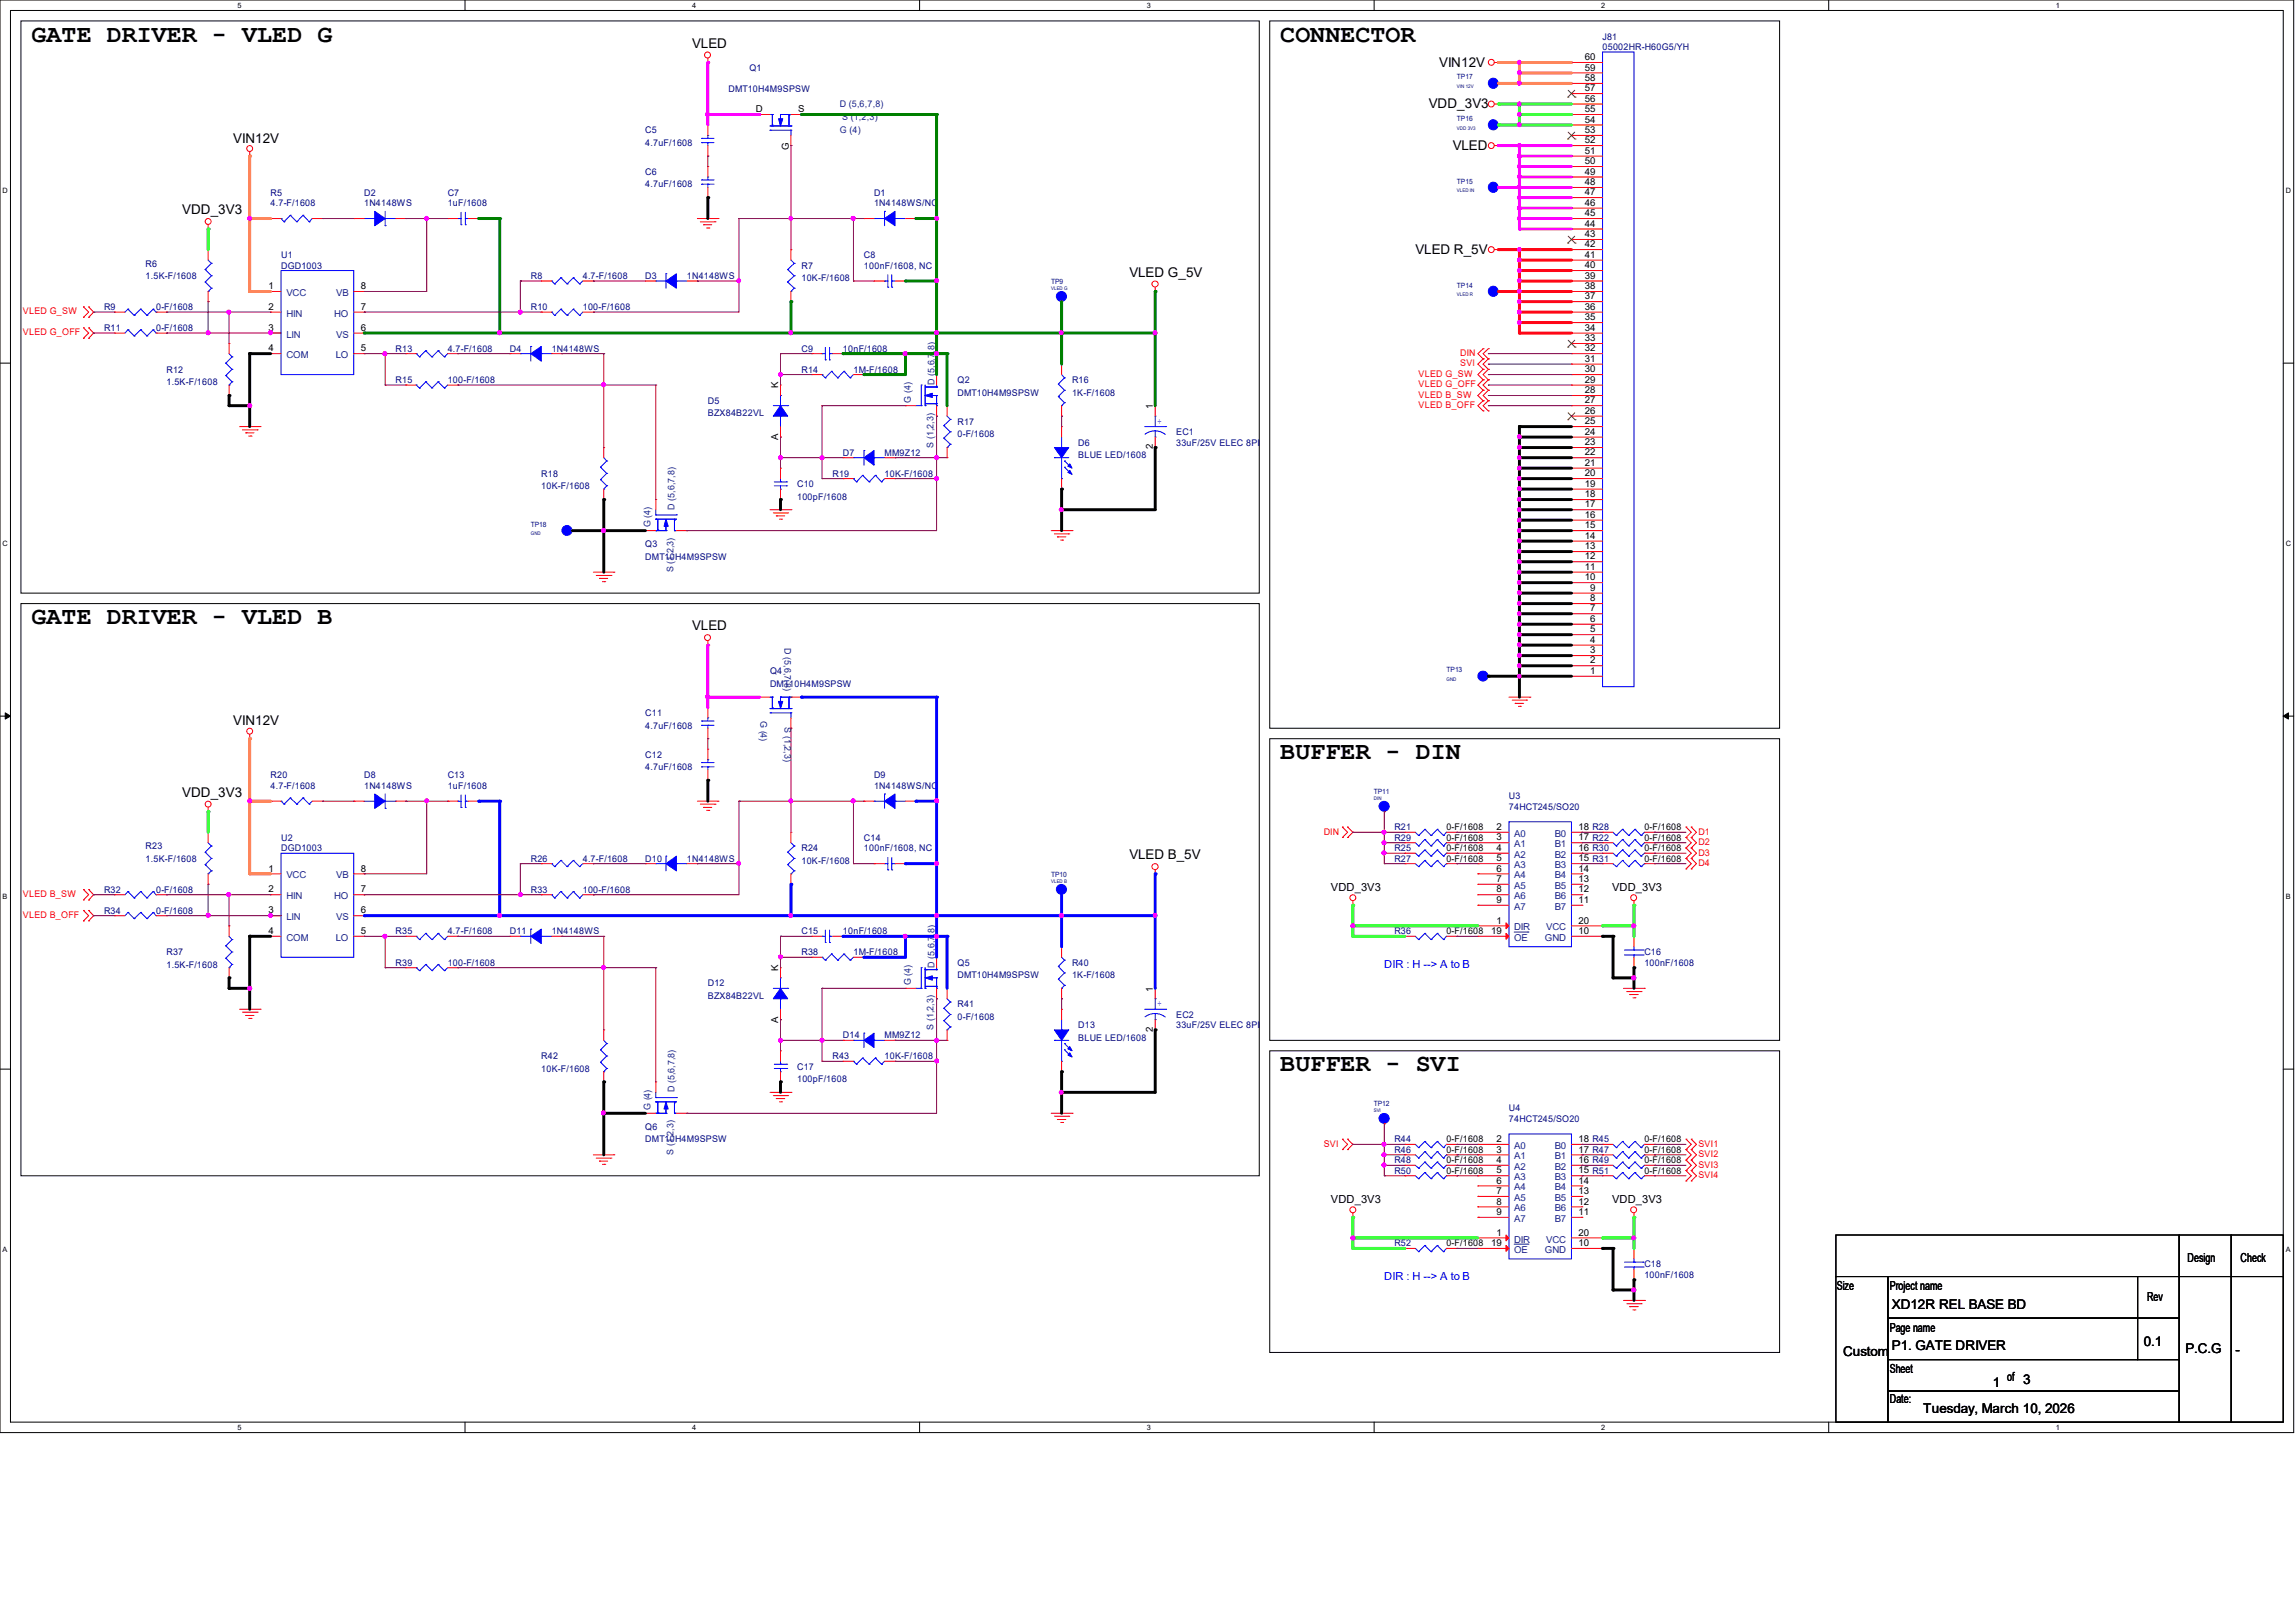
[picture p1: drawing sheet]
<svg xmlns="http://www.w3.org/2000/svg" width="297mm" height="210mm" viewBox="0 0 297 210" stroke-linecap="round" stroke-linejoin="round" font-family="sans-serif">
<defs><g id="words">
<g font-size="3.2">
<text x="4.1" y="5.4">GATE DRIVER - VLED G</text>
<text x="165.6" y="5.4">CONNECTOR</text>
<text x="4.1" y="80.8">GATE DRIVER - VLED B</text>
<text x="165.6" y="98.3">BUFFER - DIN</text>
<text x="165.6" y="138.6">BUFFER - SVI</text>
</g>
<g font-size="1.7">
<text x="89.5" y="6.2">VLED</text>
<text x="186.2" y="8.6">VIN12V</text>
<text x="184.8" y="14">VDD_3V3</text>
<text x="30.2" y="18.5">VIN12V</text>
<text x="187.9" y="19.4">VLED</text>
<text x="23.6" y="27.7">VDD_3V3</text>
<text x="146.1" y="35.8">VLED G_5V</text>
<text x="183.1" y="32.9">VLED R_5V</text>
<text x="89.5" y="81.6">VLED</text>
<text x="30.2" y="93.9">VIN12V</text>
<text x="23.6" y="103.1">VDD_3V3</text>
<text x="146.1" y="111.2">VLED B_5V</text>
<text x="244.7" y="169.3">XD12R REL BASE BD</text>
<text x="238.4" y="175.4">Custom</text>
<text x="244.7" y="174.8">P1. GATE DRIVER</text>
<text x="257.8" y="179.5">1</text>
<text x="277.3" y="174.2">0.1</text>
<text x="282.7" y="175.1">P.C.G</text>
<text x="289.2" y="175.3">-</text>
<text x="248.8" y="182.8">Tuesday, March 10, 2026</text>
</g>
<g font-size="1.6">
<text x="237.6" y="166.9">Size</text>
<text x="244.5" y="166.9">Project name</text>
<text x="283" y="163.3">Design</text>
<text x="289.8" y="163.3">Check</text>
<text x="244.5" y="172.3">Page name</text>
<text x="277.7" y="168.4">Rev</text>
<text x="244.5" y="177.7">Sheet</text>
<text x="259.7" y="178.7">of 3</text>
<text x="244.5" y="181.6">Date:</text>
</g>
<g font-size="1.4">
<text x="172.2" y="115.2">VDD_3V3</text>
<text x="208.5" y="115.2">VDD_3V3</text>
<text x="172.2" y="155.6">VDD_3V3</text>
<text x="208.5" y="155.6">VDD_3V3</text>
</g>
<g font-size="1.4" fill="#00f">
<text x="179.1" y="125.2">DIR : H --&gt; A to B</text>
<text x="179.1" y="165.6">DIR : H --&gt; A to B</text>
</g>
<g font-size="1.2" fill="#000080">
<text x="207.3" y="5.2">J81</text>
<text x="94.2" y="11.9">DMT10H4M9SPSW</text>
<text x="96.9" y="9.2">Q1</text>
<text x="207.3" y="6.5">05002HR-H60G5/YH</text>
<text x="83.5" y="17.3">C5</text>
<text x="83.5" y="18.9">4.7uF/1608</text>
<text x="83.5" y="22.6">C6</text>
<text x="35" y="25.4">R5</text>
<text x="35" y="26.7">4.7-F/1608</text>
<text x="47.1" y="25.4">D2</text>
<text x="47.1" y="26.7">1N4148WS</text>
<text x="57.9" y="25.4">C7</text>
<text x="57.9" y="26.7">1uF/1608</text>
<text x="83.5" y="24.3">4.7uF/1608</text>
<text x="113.1" y="25.4">D1</text>
<text x="113.1" y="26.7">1N4148WS/NC</text>
<text x="18.8" y="34.5">R6</text>
<text x="36.4" y="33.4">U1</text>
<text x="36.4" y="34.8">DGD1003</text>
<text x="103.7" y="34.8">R7</text>
<text x="111.8" y="33.4">C8</text>
<text x="111.8" y="34.8">100nF/1608, NC</text>
<text x="13.5" y="40.1">R9</text>
<text x="18.8" y="36.1">1.5K-F/1608</text>
<text x="20.2" y="40.1">0-F/1608</text>
<text x="68.7" y="36.1">R8</text>
<text x="68.7" y="40.1">R10</text>
<text x="75.4" y="36.1">4.7-F/1608</text>
<text x="75.4" y="40.1">100-F/1608</text>
<text x="83.5" y="36.1">D3</text>
<text x="88.9" y="36.1">1N4148WS</text>
<text x="103.7" y="36.4">10K-F/1608</text>
<text x="13.5" y="42.8">R11</text>
<text x="20.2" y="42.8">0-F/1608</text>
<text x="51.2" y="45.6">R13</text>
<text x="57.9" y="45.6">4.7-F/1608</text>
<text x="66" y="45.6">D4</text>
<text x="71.4" y="45.6">1N4148WS</text>
<text x="103.7" y="45.6">C9</text>
<text x="109" y="45.6">10nF/1608</text>
<text x="21.5" y="48.2">R12</text>
<text x="21.5" y="49.8">1.5K-F/1608</text>
<text x="51.2" y="49.6">R15</text>
<text x="57.9" y="49.6">100-F/1608</text>
<text x="91.6" y="52.3">D5</text>
<text x="91.6" y="53.9">BZX84B22VL</text>
<text x="103.7" y="48.2">R14</text>
<text x="110.4" y="48.2">1M-F/1608</text>
<text x="123.9" y="49.6">Q2</text>
<text x="123.9" y="51.2">DMT10H4M9SPSW</text>
<text x="138.7" y="49.6">R16</text>
<text x="138.7" y="51.2">1K-F/1608</text>
<text x="109" y="59">D7</text>
<text x="114.4" y="59">MM9Z12</text>
<text x="123.9" y="54.9">R17</text>
<text x="123.9" y="56.6">0-F/1608</text>
<text x="139.5" y="57.7">D6</text>
<text x="139.5" y="59.3">BLUE LED/1608</text>
<text x="152.1" y="56.3">EC1</text>
<text x="152.1" y="57.7">33uF/25V ELEC 8PI</text>
<text x="70" y="61.7">R18</text>
<text x="70" y="63.3">10K-F/1608</text>
<text x="103.1" y="63">C10</text>
<text x="103.1" y="64.6">100pF/1608</text>
<text x="107.7" y="61.7">R19</text>
<text x="114.4" y="61.7">10K-F/1608</text>
<text x="83.5" y="70.8">Q3</text>
<text x="83.5" y="72.5">DMT10H4M9SPSW</text>
<text x="99.6" y="87.2">Q4</text>
<text x="99.6" y="88.9">DMT10H4M9SPSW</text>
<text x="83.5" y="92.7">C11</text>
<text x="83.5" y="94.3">4.7uF/1608</text>
<text x="35" y="100.7">R20</text>
<text x="47.1" y="100.7">D8</text>
<text x="57.9" y="100.7">C13</text>
<text x="83.5" y="98">C12</text>
<text x="83.5" y="99.7">4.7uF/1608</text>
<text x="113.1" y="100.7">D9</text>
<text x="35" y="102.1">4.7-F/1608</text>
<text x="47.1" y="102.1">1N4148WS</text>
<text x="57.9" y="102.1">1uF/1608</text>
<text x="113.1" y="102.1">1N4148WS/NC</text>
<text x="180.4" y="107.4">R21</text>
<text x="195.2" y="103.4">U3</text>
<text x="195.2" y="104.8">74HCT245/SO20</text>
<text x="18.8" y="109.9">R23</text>
<text x="18.8" y="111.5">1.5K-F/1608</text>
<text x="36.4" y="108.8">U2</text>
<text x="36.4" y="110.2">DGD1003</text>
<text x="68.7" y="111.5">R26</text>
<text x="75.4" y="111.5">4.7-F/1608</text>
<text x="83.5" y="111.5">D10</text>
<text x="88.9" y="111.5">1N4148WS</text>
<text x="103.7" y="110.2">R24</text>
<text x="103.7" y="111.8">10K-F/1608</text>
<text x="111.8" y="108.8">C14</text>
<text x="111.8" y="110.2">100nF/1608, NC</text>
<text x="180.4" y="108.8">R29</text>
<text x="180.4" y="111.5">R27</text>
<text x="180.4" y="110.2">R25</text>
<text x="13.5" y="118.2">R34</text>
<text x="13.5" y="115.5">R32</text>
<text x="20.2" y="118.2">0-F/1608</text>
<text x="20.2" y="115.5">0-F/1608</text>
<text x="68.7" y="115.5">R33</text>
<text x="75.4" y="115.5">100-F/1608</text>
<text x="21.5" y="123.6">R37</text>
<text x="21.5" y="125.2">1.5K-F/1608</text>
<text x="51.2" y="125">R39</text>
<text x="51.2" y="120.9">R35</text>
<text x="57.9" y="125">100-F/1608</text>
<text x="57.9" y="120.9">4.7-F/1608</text>
<text x="66" y="120.9">D11</text>
<text x="71.4" y="120.9">1N4148WS</text>
<text x="103.7" y="123.6">R38</text>
<text x="103.7" y="120.9">C15</text>
<text x="109" y="120.9">10nF/1608</text>
<text x="110.4" y="123.6">1M-F/1608</text>
<text x="123.9" y="125">Q5</text>
<text x="138.7" y="125">R40</text>
<text x="180.4" y="120.9">R36</text>
<text x="212.7" y="123.6">C16</text>
<text x="212.7" y="125">100nF/1608</text>
<text x="91.6" y="127.6">D12</text>
<text x="91.6" y="129.3">BZX84B22VL</text>
<text x="123.9" y="130.3">R41</text>
<text x="123.9" y="132">0-F/1608</text>
<text x="123.9" y="126.6">DMT10H4M9SPSW</text>
<text x="138.7" y="126.6">1K-F/1608</text>
<text x="152.1" y="131.7">EC2</text>
<text x="70" y="137.1">R42</text>
<text x="107.7" y="137.1">R43</text>
<text x="109" y="134.4">D14</text>
<text x="114.4" y="134.4">MM9Z12</text>
<text x="114.4" y="137.1">10K-F/1608</text>
<text x="139.5" y="133.1">D13</text>
<text x="139.5" y="134.7">BLUE LED/1608</text>
<text x="152.1" y="133.1">33uF/25V ELEC 8PI</text>
<text x="70" y="138.7">10K-F/1608</text>
<text x="103.1" y="138.4">C17</text>
<text x="103.1" y="140">100pF/1608</text>
<text x="195.2" y="143.8">U4</text>
<text x="83.5" y="146.2">Q6</text>
<text x="83.5" y="147.8">DMT10H4M9SPSW</text>
<text x="180.4" y="149.2">R46</text>
<text x="180.4" y="147.8">R44</text>
<text x="195.2" y="145.2">74HCT245/SO20</text>
<text x="180.4" y="151.9">R50</text>
<text x="180.4" y="150.5">R48</text>
<text x="180.4" y="161.3">R52</text>
<text x="212.7" y="164">C18</text>
<text x="212.7" y="165.4">100nF/1608</text>
</g>
<g font-size="1.2">
<text x="205" y="11.8">57</text>
<text x="205" y="10.5">58</text>
<text x="205" y="9.1">59</text>
<text x="205" y="7.8">60</text>
<text x="97.8" y="14.5">D</text>
<text x="103.2" y="14.5">S</text>
<text x="205" y="17.2">53</text>
<text x="205" y="15.9">54</text>
<text x="205" y="14.5">55</text>
<text x="205" y="13.2">56</text>
<text x="102" y="19.4" transform="rotate(-90 102 19.4)">G</text>
<text x="205" y="24">48</text>
<text x="205" y="22.6">49</text>
<text x="205" y="21.3">50</text>
<text x="205" y="19.9">51</text>
<text x="205" y="18.5">52</text>
<text x="205" y="29.3">44</text>
<text x="205" y="28">45</text>
<text x="205" y="26.6">46</text>
<text x="205" y="25.3">47</text>
<text x="205" y="34.7">40</text>
<text x="205" y="33.4">41</text>
<text x="205" y="32">42</text>
<text x="205" y="30.7">43</text>
<text x="34.8" y="37.4">1</text>
<text x="34.8" y="40.1">2</text>
<text x="46.7" y="40.1">7</text>
<text x="46.7" y="37.4">8</text>
<text x="205" y="41.4">35</text>
<text x="205" y="40.1">36</text>
<text x="205" y="38.7">37</text>
<text x="205" y="37.4">38</text>
<text x="205" y="36.1">39</text>
<text x="34.8" y="42.8">3</text>
<text x="34.8" y="45.5">4</text>
<text x="46.7" y="45.5">5</text>
<text x="46.7" y="42.8">6</text>
<text x="205" y="46.8">31</text>
<text x="205" y="45.5">32</text>
<text x="205" y="44.2">33</text>
<text x="205" y="42.8">34</text>
<text x="100.7" y="50.2" transform="rotate(-90 100.7 50.2)">K</text>
<text x="149.1" y="52.9" transform="rotate(-90 149.1 52.9)">1</text>
<text x="205" y="53.6">26</text>
<text x="205" y="52.2">27</text>
<text x="205" y="50.9">28</text>
<text x="205" y="49.5">29</text>
<text x="205" y="48.2">30</text>
<text x="100.7" y="57" transform="rotate(-90 100.7 57)">A</text>
<text x="149.1" y="58.2" transform="rotate(-90 149.1 58.2)">2</text>
<text x="205" y="58.9">22</text>
<text x="205" y="57.6">23</text>
<text x="205" y="56.3">24</text>
<text x="205" y="54.9">25</text>
<text x="205" y="65.7">17</text>
<text x="205" y="64.3">18</text>
<text x="205" y="63">19</text>
<text x="205" y="61.6">20</text>
<text x="205" y="60.3">21</text>
<text x="205" y="71.1">13</text>
<text x="205" y="69.7">14</text>
<text x="205" y="68.4">15</text>
<text x="205" y="67">16</text>
<text x="205" y="75.1">10</text>
<text x="205" y="73.7">11</text>
<text x="205" y="72.4">12</text>
<text x="205.7" y="77.8">8</text>
<text x="205.7" y="76.5">9</text>
<text x="205.7" y="83.2">4</text>
<text x="205.7" y="81.8">5</text>
<text x="205.7" y="80.5">6</text>
<text x="205.7" y="79.1">7</text>
<text x="205.7" y="87.2">1</text>
<text x="205.7" y="85.9">2</text>
<text x="205.7" y="84.5">3</text>
<text x="187.1" y="107.4">0-F/1608</text>
<text x="193.6" y="107.4">2</text>
<text x="204.2" y="107.4">18 R28</text>
<text x="212.7" y="107.4">0-F/1608</text>
<text x="34.8" y="112.8">1</text>
<text x="46.7" y="112.8">8</text>
<text x="187.1" y="108.8">0-F/1608</text>
<text x="187.1" y="111.5">0-F/1608</text>
<text x="187.1" y="110.2">0-F/1608</text>
<text x="193.6" y="108.8">3</text>
<text x="193.6" y="110.1">4</text>
<text x="193.6" y="111.5">5</text>
<text x="193.6" y="112.8">6</text>
<text x="204.2" y="108.8">17 R22</text>
<text x="204.2" y="110.1">16 R30</text>
<text x="204.2" y="111.5">15 R31</text>
<text x="204.2" y="112.8">14</text>
<text x="212.7" y="110.2">0-F/1608</text>
<text x="212.7" y="108.8">0-F/1608</text>
<text x="212.7" y="111.5">0-F/1608</text>
<text x="34.8" y="115.5">2</text>
<text x="34.8" y="118.2">3</text>
<text x="46.7" y="118.2">6</text>
<text x="46.7" y="115.5">7</text>
<text x="193.6" y="114.1">7</text>
<text x="193.6" y="115.5">8</text>
<text x="193.6" y="116.8">9</text>
<text x="193.6" y="119.5">1</text>
<text x="204.2" y="114.1">13</text>
<text x="204.2" y="115.5">12</text>
<text x="204.2" y="116.8">11</text>
<text x="204.2" y="119.5">20</text>
<text x="34.8" y="120.9">4</text>
<text x="46.7" y="120.9">5</text>
<text x="100.7" y="125.6" transform="rotate(-90 100.7 125.6)">K</text>
<text x="187.1" y="120.9">0-F/1608</text>
<text x="192.9" y="120.9">19</text>
<text x="204.2" y="120.9">10</text>
<text x="149.1" y="128.3" transform="rotate(-90 149.1 128.3)">1</text>
<text x="100.7" y="132.4" transform="rotate(-90 100.7 132.4)">A</text>
<text x="149.1" y="133.6" transform="rotate(-90 149.1 133.6)">2</text>
<text x="187.1" y="149.2">0-F/1608</text>
<text x="187.1" y="147.8">0-F/1608</text>
<text x="193.6" y="147.8">2</text>
<text x="193.6" y="149.1">3</text>
<text x="204.2" y="147.8">18 R45</text>
<text x="204.2" y="149.1">17 R47</text>
<text x="212.7" y="149.2">0-F/1608</text>
<text x="212.7" y="147.8">0-F/1608</text>
<text x="187.1" y="151.9">0-F/1608</text>
<text x="187.1" y="150.5">0-F/1608</text>
<text x="193.6" y="150.5">4</text>
<text x="193.6" y="151.8">5</text>
<text x="193.6" y="153.2">6</text>
<text x="193.6" y="154.5">7</text>
<text x="193.6" y="155.9">8</text>
<text x="204.2" y="150.5">16 R49</text>
<text x="204.2" y="151.8">15 R51</text>
<text x="204.2" y="153.2">14</text>
<text x="204.2" y="154.5">13</text>
<text x="204.2" y="155.9">12</text>
<text x="212.7" y="151.9">0-F/1608</text>
<text x="212.7" y="150.5">0-F/1608</text>
<text x="187.1" y="161.3">0-F/1608</text>
<text x="192.9" y="161.2">19</text>
<text x="193.6" y="157.2">9</text>
<text x="193.6" y="159.9">1</text>
<text x="204.2" y="157.2">11</text>
<text x="204.2" y="159.9">20</text>
<text x="204.2" y="161.2">10</text>
</g>
<g font-size="1.2" fill="#004080">
<text x="108.6" y="17.3">G (4)</text>
<text x="108.6" y="13.9">D (5,6,7,8)</text>
<text x="108.9" y="15.5">S (1,2,3)</text>
<text x="37" y="38.3">VCC</text>
<text x="37" y="41">HIN</text>
<text x="43.2" y="41">HO</text>
<text x="43.5" y="38.3">VB</text>
<text x="37" y="43.7">LIN</text>
<text x="37" y="46.4">COM</text>
<text x="43.4" y="46.4">LO</text>
<text x="43.5" y="43.7">VS</text>
<text x="117.8" y="52.1" transform="rotate(-90 117.8 52.1)">G (4)</text>
<text x="120.9" y="49.8" transform="rotate(-90 120.9 49.8)">D (5,6,7,8)</text>
<text x="120.8" y="57.9" transform="rotate(-90 120.8 57.9)">S (1,2,3)</text>
<text x="87.2" y="66" transform="rotate(-90 87.2 66)">D (5,6,7,8)</text>
<text x="84.2" y="68.2" transform="rotate(-90 84.2 68.2)">G (4)</text>
<text x="87.1" y="74" transform="rotate(-90 87.1 74)">S (1,2,3)</text>
<text x="101.5" y="83.9" transform="rotate(90 101.5 83.9)">D (5,6,7,8)</text>
<text x="98.4" y="93.3" transform="rotate(90 98.4 93.3)">G (4)</text>
<text x="101.5" y="94.1" transform="rotate(90 101.5 94.1)">S (1,2,3)</text>
<text x="37" y="113.7">VCC</text>
<text x="43.5" y="113.7">VB</text>
<text x="195.9" y="108.3">A0</text>
<text x="195.9" y="109.6">A1</text>
<text x="195.9" y="111">A2</text>
<text x="195.9" y="112.4">A3</text>
<text x="195.9" y="113.7">A4</text>
<text x="201.1" y="108.3">B0</text>
<text x="201.1" y="109.6">B1</text>
<text x="201.1" y="111">B2</text>
<text x="201.1" y="112.4">B3</text>
<text x="201.1" y="113.7">B4</text>
<text x="37" y="116.4">HIN</text>
<text x="37" y="119.1">LIN</text>
<text x="43.2" y="116.4">HO</text>
<text x="43.5" y="119.1">VS</text>
<text x="195.9" y="115">A5</text>
<text x="195.9" y="116.4">A6</text>
<text x="195.9" y="117.7">A7</text>
<text x="201.1" y="115">B5</text>
<text x="201.1" y="116.4">B6</text>
<text x="201.1" y="117.7">B7</text>
<text x="37" y="121.7">COM</text>
<text x="43.4" y="121.7">LO</text>
<text x="120.9" y="125.2" transform="rotate(-90 120.9 125.2)">D (5,6,7,8)</text>
<text x="195.9" y="121.7">OE</text>
<text x="195.9" y="120.4">DIR</text>
<text x="199.8" y="121.7">GND</text>
<text x="200" y="120.4">VCC</text>
<text x="117.8" y="127.5" transform="rotate(-90 117.8 127.5)">G (4)</text>
<text x="120.8" y="133.3" transform="rotate(-90 120.8 133.3)">S (1,2,3)</text>
<text x="84.2" y="143.6" transform="rotate(-90 84.2 143.6)">G (4)</text>
<text x="87.2" y="141.3" transform="rotate(-90 87.2 141.3)">D (5,6,7,8)</text>
<text x="87.1" y="149.4" transform="rotate(-90 87.1 149.4)">S (1,2,3)</text>
<text x="195.9" y="148.7">A0</text>
<text x="201.1" y="148.7">B0</text>
<text x="195.9" y="150">A1</text>
<text x="195.9" y="151.4">A2</text>
<text x="195.9" y="152.7">A3</text>
<text x="195.9" y="154">A4</text>
<text x="195.9" y="155.4">A5</text>
<text x="201.1" y="150">B1</text>
<text x="201.1" y="151.4">B2</text>
<text x="201.1" y="152.7">B3</text>
<text x="201.1" y="154">B4</text>
<text x="201.1" y="155.4">B5</text>
<text x="195.9" y="156.8">A6</text>
<text x="195.9" y="158.1">A7</text>
<text x="195.9" y="160.8">DIR</text>
<text x="200" y="160.8">VCC</text>
<text x="201.1" y="156.8">B6</text>
<text x="201.1" y="158.1">B7</text>
<text x="195.9" y="162.1">OE</text>
<text x="199.8" y="162.1">GND</text>
</g>
<g font-size="1.2" fill="#f00">
<text x="3" y="40.7">VLED G_SW</text>
<text x="3" y="43.4">VLED G_OFF</text>
<text x="188.9" y="46.1">DIN</text>
<text x="188.9" y="47.4">SVI</text>
<text x="183.5" y="48.8">VLED G_SW</text>
<text x="183.5" y="50.1">VLED G_OFF</text>
<text x="183.5" y="51.5">VLED B_SW</text>
<text x="183.5" y="52.8">VLED B_OFF</text>
<text x="171.2" y="108">DIN</text>
<text x="219.7" y="108">D1</text>
<text x="219.7" y="109.3">D2</text>
<text x="219.7" y="110.7">D3</text>
<text x="219.7" y="112.1">D4</text>
<text x="3" y="116.1">VLED B_SW</text>
<text x="3" y="118.8">VLED B_OFF</text>
<text x="171.2" y="148.4">SVI</text>
<text x="219.7" y="148.4">SVI1</text>
<text x="219.7" y="149.7">SVI2</text>
<text x="219.7" y="151.1">SVI3</text>
<text x="219.7" y="152.4">SVI4</text>
</g>
<g font-size="1.2" fill="#00f">
<text x="149.7" y="54.8">+</text>
<text x="149.7" y="130.2">+</text>
</g>
<g font-size=".9">
<text x="30.7" y="1">5</text>
<text x="89.5" y="1">4</text>
<text x="148.3" y="1">3</text>
<text x="207.1" y="1">2</text>
<text x="265.9" y="1">1</text>
<text x=".3" y="25">D</text>
<text x="295.7" y="25">D</text>
<text x=".3" y="70.7">C</text>
<text x="295.7" y="70.7">C</text>
<text x=".3" y="116.3">B</text>
<text x="295.7" y="116.3">B</text>
<text x=".3" y="162">A</text>
<text x="295.7" y="162">A</text>
<text x="30.7" y="185">5</text>
<text x="89.5" y="185">4</text>
<text x="148.3" y="185">3</text>
<text x="207.1" y="185">2</text>
<text x="265.9" y="185">1</text>
</g>
<g font-size=".9" fill="#000080">
<text x="188.5" y="10.3">TP17</text>
<text x="188.5" y="15.7">TP16</text>
<text x="188.5" y="23.7">TP15</text>
<text x="136" y="36.8">TP9</text>
<text x="188.5" y="37.2">TP14</text>
<text x="68.7" y="68.2">TP18</text>
<text x="187.1" y="87">TP13</text>
<text x="177.7" y="102.7">TP11</text>
<text x="136" y="113.5">TP10</text>
<text x="177.7" y="143.1">TP12</text>
</g>
<g font-size=".6" fill="#000080">
<text x="188.5" y="11.4">VIN 12V</text>
<text x="188.5" y="16.8">VDD 3V3</text>
<text x="188.5" y="24.8">VLED IN</text>
<text x="136" y="37.5">VLED G</text>
<text x="188.5" y="38.3">VLED R</text>
<text x="68.7" y="69.3">GND</text>
<text x="187.1" y="88.1">GND</text>
<text x="177.7" y="103.5">DIN</text>
<text x="136" y="114.2">VLED B</text>
<text x="177.7" y="143.8">SVI</text>
</g>
</g></defs>
<path d="M0 0h296.7v185.4h-296.7zM1.4 1.4h294v182.6h-294z" fill="none" stroke="#000" stroke-width=".13"/>
<g fill="#fff">
<path d="M30.7 .2h.5v1h-.5z"/>
<path d="M30.7 184.2h.5v1.1h-.5z"/>
</g>
<path d="M60.2 0v1.4M60.2 184v1.4" fill="none" stroke="#000" stroke-width=".13"/>
<g fill="#fff">
<path d="M89.5 .2h.5v1h-.5z"/>
<path d="M89.5 184.2h.5v1.1h-.5z"/>
</g>
<path d="M119 0v1.4M119 184v1.4" fill="none" stroke="#000" stroke-width=".13"/>
<g fill="#fff">
<path d="M148.3 .2h.5v1h-.5z"/>
<path d="M148.3 184.2h.5v1.1h-.5z"/>
</g>
<path d="M177.8 0v1.4M177.8 184v1.4" fill="none" stroke="#000" stroke-width=".13"/>
<g fill="#fff">
<path d="M207.1 .2h.5v1h-.5z"/>
<path d="M207.1 184.2h.5v1.1h-.5z"/>
</g>
<path d="M236.6 0v1.4M236.6 184v1.4" fill="none" stroke="#000" stroke-width=".13"/>
<g fill="#fff">
<path d="M265.9 .2h.5v1h-.5z"/>
<path d="M265.9 184.2h.5v1.1h-.5z"/>
<path d="M.3 24.2h.7v1h-.7z"/>
<path d="M295.7 24.2h.7v1h-.7z"/>
<path d="M.3 69.8h.7v1.1h-.7z"/>
<path d="M295.7 69.8h.7v1.1h-.7z"/>
</g>
<path d="M0 47h1.4M295.4 47h1.3" fill="none" stroke="#000" stroke-width=".13"/>
<g fill="#fff">
<path d="M.3 115.5h.7v1h-.7z"/>
<path d="M295.7 115.5h.6v1h-.6z"/>
</g>
<path d="M0 92.7h1.4M295.4 92.7h1.3" fill="none" stroke="#000" stroke-width=".13"/>
<path d="M.7 92.2l.7 .5-.7 .3zM295.4 92.7l.6-.5v.8z" fill="#000" stroke="#000" stroke-width=".13"/>
<g fill="#fff">
<path d="M.3 161.2h.7v1h-.7z"/>
<path d="M295.7 161.2h.6v1h-.6z"/>
</g>
<g fill="none" stroke="#000" stroke-width=".13">
<path d="M2.7 2.7h160.2v74.1h-160.2zM164.3 2.7h65.9v91.5h-65.9zM2.7 78.1h160.2v74h-160.2zM164.3 95.6h65.9v39h-65.9zM0 138.3h1.4M164.3 136h65.9v39h-65.9zM295.4 138.3h1.3M237.5 159.8h44.4v5.4h-44.4zM281.9 159.8h6.7v5.4h-6.7zM288.6 159.8h6.8v5.4h-6.8zM237.5 165.2h6.7v18.8h-6.7zM244.2 165.2h32.3v5.4h-32.3z"/>
<path d="M244.2 170.6h32.3v5.3h-32.3zM244.2 175.9h37.7v4.1h-37.7zM276.5 165.2h5.4v5.4h-5.4zM276.5 170.6h5.4v5.3h-5.4zM281.9 165.2h6.7v18.8h-6.7zM288.6 165.2h6.8v18.8h-6.8zM244.2 180h37.7v4h-37.7z"/>
</g>
<g fill="none" stroke="#f00" stroke-width=".13">
<path d="M32.3 19.6v.6M91.6 8.1h.1M91.6 16.2h.1M91.6 7.5v.6M91.6 16.2v1.3M91.6 18.8v1.4M98.3 14.8h.1M98.3 14.8h1.3M102.3 18.8h.1M102.3 17.5v1.3M102.3 14.8h1.4M103.7 14.8h.1"/>
<path d="M193.3 13.5h.5M193.3 18.8h.5M193.3 8.1h.5M193.8 13.5h.1M193.8 18.8h.1M193.8 8.1h.1M193.8 16.2h.1M193.8 10.8h.1M203.3 18.8h.1M203.3 17.5h.1M203.3 16.2h.1M203.3 14.8h.1"/>
<path d="M203.3 13.5h.1M203.3 12.1h.1M203.3 10.8h.1M203.3 9.4h.1M203.3 8.1h.1M203.3 13.5h4M203.3 18.8h4M203.3 8.1h4M203.3 14.8h4M203.3 17.5h4M203.3 16.2h4M203.3 12.1h4"/>
<path d="M203.3 10.8h4M203.3 9.4h4M10.8 39.7h.1M10.8 39.7l.7 .7-.7 .7M11.5 39.7h.1M11.5 39.7l.6 .7-.6 .7M26.9 29.6h.1M26.9 32.3h.1M26.9 39h.1M26.9 29.1v.5M26.9 32.3v1.4M26.9 37.7v1.3"/>
<path d="M32.3 20.2h.1M35 28.3h.1M35 37.7h.1M35 28.3h1.4M35 37.7h1.4M40.4 28.3h1.3M41.7 28.3h.1M45.8 28.3h.1M45.8 28.3h1.3M45.8 37.7h1.3M47.1 37.7h.1M51.2 28.3h1.3"/>
<path d="M52.5 28.3h.1M57.9 28.3h.1M57.9 28.3h1.3M60.6 28.3h1.3M61.9 28.3h.1M70 36.4h.1M70 36.4h1.4M75.4 36.4h1.4M76.8 36.4h.1M83.5 36.4h.1M83.5 36.4h1.3M88.9 36.4h1.3"/>
<path d="M90.2 36.4h.1M90.2 28.3h2.7M90.6 28.7h1.9M91 29.1h.1M91 29.1h1.1M91.4 29.5h.3M91.6 20.2h.1M91.6 25.6h.1M91.6 21.5h.1M91.6 21.5v1.4M91.6 24.3v1.3M91.7 29.5h.1"/>
<path d="M92.5 28.7h.1M92.9 28.3h.1M102.3 32.3h.1M102.3 39h.1M102.3 32.3v1.4M102.3 37.7v1.3M111.8 28.3h.1M111.8 28.3h1.3M113.1 36.4h.1M113.1 36.4h1.3M115.8 36.4h1.3M117.1 36.4h.1"/>
<path d="M117.1 28.3h1.4M118.5 28.3h.1M137.3 39h.1M149.4 37.7h.1M149.4 37.2v.5M193.3 32.3h.5M193.8 32.3h.1M193.8 24.3h.1M193.8 37.7h.1M203.3 39h.1M203.3 37.7h.1M203.3 36.4h.1"/>
<path d="M203.3 35h.1M203.3 33.7h.1M203.3 32.3h.1M203.3 31h.1M203.3 29.6h.1M203.3 28.3h.1M203.3 26.9h.1M203.3 25.6h.1M203.3 24.3h.1M203.3 22.9h.1M203.3 21.5h.1M203.3 20.2h.1"/>
<path d="M203.3 32.3h4M203.3 28.3h4M203.3 36.4h4M203.3 37.7h4M203.3 39h4M203.3 35h4M203.3 33.7h4M203.3 31h4M203.3 29.6h4M203.3 26.9h4M203.3 25.6h4M203.3 24.3h4"/>
<path d="M203.3 22.9h4M203.3 21.5h4M203.3 20.2h4M10.8 41.1h.1M10.8 43.8h.1M10.8 42.4h.1M10.8 42.4l.7 .7-.7 .7M11.5 41.1h.1M11.5 42.4h.1M11.5 43.8h.1M11.5 42.4l.6 .7-.6 .7M14.8 40.4h.1"/>
<path d="M14.8 43.1h.1M14.8 40.4h1.4M14.8 43.1h1.4M20.2 40.4h1.3M20.2 43.1h1.3M21.5 40.4h.1M21.5 43.1h.1M29.6 44.4h.1M29.6 51.2h.1M29.6 44.4v1.4M29.6 49.8v1.4M31 55.2h2.7"/>
<path d="M31.4 55.6h1.9M31.8 56h.1M31.8 56h1.1M32.2 56.4h.3M32.5 56.4h.1M33.3 55.6h.1M33.7 55.2h.1M35 40.4h.1M35 43.1h.1M35 45.8h.1M35 40.4h1.4M35 43.1h1.4"/>
<path d="M35 45.8h1.4M45.8 40.4h1.3M45.8 43.1h1.3M45.8 45.8h1.3M47.1 45.8h.1M47.1 43.1h.1M47.1 40.4h.1M52.5 49.8h.1M52.5 45.8h.1M52.5 49.8h1.3M52.5 45.8h1.3M57.9 49.8h1.3"/>
<path d="M57.9 45.8h1.3M59.2 49.8h.1M59.2 45.8h.1M66 45.8h.1M66 45.8h1.3M70 40.4h.1M70 40.4h1.4M71.4 45.8h1.3M72.7 45.8h.1M75.4 40.4h1.4M76.8 40.4h.1M78.1 57.9h.1"/>
<path d="M78.1 57.9v1.3M101 56.6h.1M101 49.8h.1M101 49.8v1.4M101 55.2v1.4M105 48.5h.1M105 45.8h.1M105 45.8h1.3M105 48.5h1.3M107.7 45.8h1.4M109.1 45.8h.1M109.1 59.2h.1"/>
<path d="M109.1 59.2h1.3M110.4 48.5h1.4M111.8 48.5h.1M114.4 59.2h1.4M115.8 59.2h.1M117.1 52.5h.1M117.1 52.5h1.4M121.2 48.5h.1M121.2 53.8h.1M121.2 48.5v1.3M121.2 52.5v1.3M122.5 52.5h.1"/>
<path d="M122.5 59.2h.1M122.5 52.5v1.3M122.5 57.9v1.3M137.3 47.1h.1M137.3 53.8h.1M137.3 55.2h.1M137.3 47.1v1.4M137.3 52.5v1.3M137.3 55.2v1.4M149.4 52.5h.1M149.4 57.9h.1M149.4 52.5v1.3"/>
<path d="M149.4 56.6v1.3M191.9 47.8h.1M191.9 49.1h.1M191.9 50.5h.1M191.9 51.9h.1M191.9 53.2h.1M191.9 45.1h.1M191.9 46.4h.1M191.9 47.8l-.7 .7 .7 .6M191.9 49.1l-.7 .7 .7 .7M191.9 50.5l-.7 .7 .7 .7M191.9 51.9l-.7 .6 .7 .7"/>
<path d="M191.9 45.1l-.7 .7 .7 .6M191.9 46.4l-.7 .7 .7 .7M192.5 47.8h.1M192.5 49.1h.1M192.5 50.5h.1M192.5 51.9h.1M192.5 53.2h.1M192.5 45.1h.1M192.5 46.4h.1M192.5 47.8l-.6 .7 .6 .6M192.5 49.1l-.6 .7 .6 .7M192.5 50.5l-.6 .7 .6 .7"/>
<path d="M192.5 51.9l-.6 .6 .6 .7M192.5 45.1l-.6 .7 .6 .6M192.5 46.4l-.6 .7 .6 .7M203.3 59.2h.1M203.3 57.9h.1M203.3 56.6h.1M203.3 55.2h.1M203.3 53.8h.1M203.3 52.5h.1M203.3 51.2h.1M203.3 49.8h.1M203.3 48.5h.1"/>
<path d="M203.3 47.1h.1M203.3 45.8h.1M203.3 44.4h.1M203.3 43.1h.1M203.3 41.7h.1M203.3 40.4h.1M203.3 55.2h4M203.3 49.8h4M203.3 40.4h4M203.3 43.1h4M203.3 45.8h4M203.3 48.5h4"/>
<path d="M203.3 52.5h4M203.3 59.2h4M203.3 57.9h4M203.3 56.6h4M203.3 53.8h4M203.3 51.2h4M203.3 47.1h4M203.3 44.4h4M203.3 41.7h4M74 68.7h.1M76.8 74h2.6M77.1 74.5h1.9"/>
<path d="M77.6 74.8h.1M77.6 74.8h1M77.9 75.3h.3M78.1 64.6h.1M78.1 63.3v1.3M78.2 75.3h.1M79 74.5h.1M79.4 74h.1M83.5 68.7h.1M83.5 68.7h1.3M84.8 64.6h.1M84.8 64.6v1.4"/>
<path d="M87.5 68.7h1.4M88.9 68.7h.1M99.6 66h2.7M100 66.4h1.9M100.4 66.8h.1M100.4 66.8h1.1M100.8 67.2h.3M101 60.6h.1M101 64.6h.1M101 60.6v1.3M101 63.3v1.3M101.1 67.2h.1"/>
<path d="M101.9 66.4h.1M102.3 66h.1M109.1 61.9h.1M109.1 61.9h1.3M114.4 61.9h1.4M115.8 61.9h.1M136 68.7h2.7M136.4 69.1h1.9M136.8 69.5h.1M136.8 69.5h1.1M137.2 69.9h.3M137.3 63.3h.1"/>
<path d="M137.3 61.9v1.4M137.5 69.9h.1M138.3 69.1h.1M138.7 68.7h.1M203.3 79.4h.1M203.3 78.1h.1M203.3 76.8h.1M203.3 75.4h.1M203.3 74h.1M203.3 72.7h.1M203.3 71.4h.1M203.3 70h.1"/>
<path d="M203.3 68.7h.1M203.3 67.3h.1M203.3 66h.1M203.3 64.6h.1M203.3 63.3h.1M203.3 61.9h.1M203.3 60.6h.1M203.3 66h4M203.3 68.7h4M203.3 74h4M203.3 79.4h4M203.3 78.1h4"/>
<path d="M203.3 76.8h4M203.3 75.4h4M203.3 72.7h4M203.3 71.4h4M203.3 70h4M203.3 67.3h4M203.3 64.6h4M203.3 63.3h4M203.3 61.9h4M203.3 60.6h4M32.3 95.6h.1M32.3 95v.6"/>
<path d="M91.6 83.5h.1M91.6 96.9h.1M91.6 95.6h.1M91.6 91.6h.1M91.6 82.9v.6M91.6 91.6v1.3M91.6 94.2v1.4M91.6 96.9v1.4M91.6 99.6v1.4M98.3 90.2h.1M98.3 90.2h1.3M102.3 94.2h.1"/>
<path d="M102.3 90.2h1.4M102.3 92.9v1.3M103.7 90.2h.1M192.5 87.5h.1M195.2 90.2h2.7M195.6 90.6h1.9M196 91h.1M196 91h1.1M196.4 91.4h.3M196.7 91.4h.1M197.5 90.6h.1M197.9 90.2h.1"/>
<path d="M203.3 87.5h.1M203.3 86.1h.1M203.3 84.8h.1M203.3 83.5h.1M203.3 82.1h.1M203.3 80.8h.1M203.3 87.5h4M203.3 86.1h4M203.3 84.8h4M203.3 83.5h4M203.3 82.1h4M203.3 80.8h4"/>
<path d="M10.8 116.5h.1M10.8 115.1h.1M10.8 119.2h.1M10.8 117.8h.1M10.8 115.1l.7 .7-.7 .7M10.8 117.8l.7 .7-.7 .7M11.5 115.1h.1M11.5 116.5h.1M11.5 117.8h.1M11.5 119.2h.1M11.5 115.1l.6 .7-.6 .7M11.5 117.8l.6 .7-.6 .7"/>
<path d="M14.8 118.5h.1M14.8 115.8h.1M14.8 118.5h1.4M14.8 115.8h1.4M20.2 118.5h1.3M20.2 115.8h1.3M21.5 118.5h.1M21.5 115.8h.1M26.9 105h.1M26.9 107.7h.1M26.9 114.4h.1M26.9 104.5v.5"/>
<path d="M26.9 107.7v1.4M26.9 113.1v1.3M29.6 119.8h.1M29.6 119.8v1.4M35 103.7h.1M35 113.1h.1M35 115.8h.1M35 118.5h.1M35 103.7h1.4M35 118.5h1.4M35 113.1h1.4M35 115.8h1.4"/>
<path d="M40.4 103.7h1.3M41.7 103.7h.1M45.8 103.7h.1M45.8 103.7h1.3M45.8 118.5h1.3M45.8 113.1h1.3M45.8 115.8h1.3M47.1 118.5h.1M47.1 115.8h.1M47.1 113.1h.1M51.2 103.7h1.3M52.5 103.7h.1"/>
<path d="M57.9 103.7h.1M57.9 103.7h1.3M60.6 103.7h1.3M61.9 103.7h.1M70 111.8h.1M70 115.8h.1M70 111.8h1.4M70 115.8h1.4M75.4 111.8h1.4M75.4 115.8h1.4M76.8 111.8h.1M76.8 115.8h.1"/>
<path d="M83.5 111.8h.1M83.5 111.8h1.3M88.9 111.8h1.3M90.2 111.8h.1M90.2 103.7h2.7M90.6 104.1h1.9M91 104.5h.1M91 104.5h1.1M91.4 104.9h.3M91.6 101h.1M91.7 104.9h.1M92.5 104.1h.1"/>
<path d="M92.9 103.7h.1M102.3 107.7h.1M102.3 114.4h.1M102.3 107.7v1.4M102.3 113.1v1.3M111.8 103.7h.1M111.8 103.7h1.3M113.1 111.8h.1M113.1 111.8h1.3M115.8 111.8h1.3M117.1 111.8h.1M117.1 103.7h1.4"/>
<path d="M118.5 103.7h.1M137.3 115.8h.1M149.4 113.1h.1M149.4 112.6v.5M173.7 108.4h.1M173.7 107h.1M173.7 107l.6 .7-.6 .7M174.3 107h.1M174.3 108.4h.1M174.3 107l.7 .7-.7 .7M175 117.1h.1M175 116.6v.5"/>
<path d="M179.1 105h.1M181.7 107.7h.1M181.7 109.1h.1M181.7 111.8h.1M181.7 110.4h.1M181.7 111.8h1.4M181.7 107.7h1.4M181.7 109.1h1.4M181.7 110.4h1.4M187.1 111.8h1.4M187.1 107.7h1.4M187.1 109.1h1.4"/>
<path d="M187.1 110.4h1.4M188.5 107.7h.1M188.5 109.1h.1M188.5 111.8h.1M188.5 110.4h.1M191.2 107.7h.1M191.2 109.1h.1M191.2 110.4h.1M191.2 111.8h.1M191.2 113.1h.1M191.2 114.4h.1M191.2 115.8h.1"/>
<path d="M191.2 117.1h.1M191.2 119.8h.1M191.2 111.8h4M191.2 107.7h4M191.2 109.1h4M191.2 110.4h4M191.2 113.1h4M191.2 114.4h4M191.2 115.8h4M191.2 117.1h4M191.2 119.8h4M203.3 111.8h1.3"/>
<path d="M203.3 107.7h1.3M203.3 109.1h1.3M203.3 110.4h1.3M203.3 113.1h1.3M203.3 114.4h1.3M203.3 115.8h1.3M203.3 117.1h1.3M203.3 119.8h4M204.6 107.7h.1M204.6 109.1h.1M204.6 110.4h.1M204.6 111.8h.1"/>
<path d="M204.6 113.1h.1M204.6 114.4h.1M204.6 115.8h.1M204.6 117.1h.1M207.3 107.7h.1M207.3 119.8h.1M207.3 110.4h.1M207.3 109.1h.1M207.3 111.8h.1M207.3 111.8h1.4M207.3 107.7h1.4M207.3 109.1h1.4"/>
<path d="M207.3 110.4h1.4M211.4 117.1h.1M211.4 116.6v.5M212.7 111.8h1.3M212.7 107.7h1.3M212.7 109.1h1.3M212.7 110.4h1.3M214 107.7h.1M214 110.4h.1M214 109.1h.1M214 111.8h.1M218.1 108.4h.1"/>
<path d="M218.1 107h.1M218.1 109.7h.1M218.1 111.1h.1M218.1 112.4h.1M218.1 107l.7 .7-.7 .7M218.1 108.4l.7 .7-.7 .6M218.1 109.7l.7 .7-.7 .7M218.1 111.1l.7 .7-.7 .6M218.8 108.4h.1M218.8 107h.1M218.8 109.7h.1M218.8 111.1h.1"/>
<path d="M218.8 112.4h.1M218.8 107l.7 .7-.7 .7M218.8 108.4l.7 .7-.7 .6M218.8 109.7l.7 .7-.7 .7M218.8 111.1l.7 .7-.7 .6M29.6 126.5h.1M29.6 125.2v1.3M31 130.6h2.7M31.4 131h1.9M31.8 131.4h.1M31.8 131.4h1.1M32.2 131.8h.3"/>
<path d="M32.5 131.8h.1M33.3 131h.1M33.7 130.6h.1M35 121.2h.1M35 121.2h1.4M45.8 121.2h1.3M47.1 121.2h.1M52.5 125.2h.1M52.5 121.2h.1M52.5 121.2h1.3M52.5 125.2h1.3M57.9 121.2h1.3"/>
<path d="M57.9 125.2h1.3M59.2 125.2h.1M59.2 121.2h.1M66 121.2h.1M66 121.2h1.3M71.4 121.2h1.3M72.7 121.2h.1M78.1 133.3h.1M78.1 140h.1M78.1 133.3v1.3M78.1 138.7v1.3M84.8 140h.1"/>
<path d="M84.8 140v1.4M101 132h.1M101 125.2h.1M101 136h.1M101 140h.1M101 125.2v1.3M101 130.6v1.4M101 136v1.3M101 138.7v1.3M105 123.9h.1M105 121.2h.1M105 121.2h1.3"/>
<path d="M105 123.9h1.3M107.7 121.2h1.4M109.1 121.2h.1M109.1 137.3h.1M109.1 134.6h.1M109.1 137.3h1.3M109.1 134.6h1.3M110.4 123.9h1.4M111.8 123.9h.1M114.4 137.3h1.4M114.4 134.6h1.4M115.8 137.3h.1"/>
<path d="M115.8 134.6h.1M117.1 127.9h.1M117.1 127.9h1.4M121.2 123.9h.1M121.2 129.2h.1M121.2 123.9v1.3M121.2 127.9v1.3M122.5 127.9h.1M122.5 134.6h.1M122.5 127.9v1.3M122.5 133.3v1.3M137.3 122.5h.1"/>
<path d="M137.3 129.2h.1M137.3 130.6h.1M137.3 138.7h.1M137.3 122.5v1.4M137.3 127.9v1.3M137.3 130.6v1.4M137.3 137.3v1.4M149.4 127.9h.1M149.4 133.3h.1M149.4 127.9v1.3M149.4 132v1.3M181.7 121.2h.1"/>
<path d="M181.7 121.2h1.4M187.1 121.2h1.4M188.5 121.2h.1M191.2 121.2h.1M191.2 121.2h4M203.3 121.2h4M207.3 121.2h.1M210 127.9h2.7M210.4 128.3h1.9M210.8 128.7h.1M210.8 128.7h1.1M211.2 129.1h.3"/>
<path d="M211.4 121.2h.1M211.4 125.2h.1M211.4 121.2v1.3M211.4 123.9v1.3M211.5 129.1h.1M212.3 128.3h.1M212.7 127.9h.1M76.8 149.4h2.6M77.1 149.9h1.9M77.6 150.2h.1M77.6 150.2h1M77.9 150.7h.3"/>
<path d="M78.2 150.7h.1M79 149.9h.1M79.4 149.4h.1M83.5 144.1h.1M83.5 144.1h1.3M87.5 144.1h1.4M88.9 144.1h.1M99.6 141.4h2.7M100 141.8h1.9M100.4 142.2h.1M100.4 142.2h1.1M100.8 142.6h.3"/>
<path d="M101.1 142.6h.1M101.9 141.8h.1M102.3 141.4h.1M136 144.1h2.7M136.4 144.4h1.9M136.8 144.9h.1M136.8 144.9h1.1M137.2 145.2h.3M137.5 145.2h.1M138.3 144.4h.1M138.7 144.1h.1M173.7 148.8h.1"/>
<path d="M173.7 147.4h.1M173.7 147.4l.6 .7-.6 .7M174.3 147.4h.1M174.3 148.8h.1M174.3 147.4l.7 .7-.7 .7M175 157.5h.1M175 157v.5M179.1 145.4h.1M181.7 149.4h.1M181.7 152.1h.1M181.7 150.8h.1M181.7 148.1h.1"/>
<path d="M181.7 149.4h1.4M181.7 152.1h1.4M181.7 150.8h1.4M181.7 148.1h1.4M187.1 149.4h1.4M187.1 152.1h1.4M187.1 150.8h1.4M187.1 148.1h1.4M188.5 149.4h.1M188.5 152.1h.1M188.5 150.8h.1M188.5 148.1h.1"/>
<path d="M191.2 148.1h.1M191.2 149.4h.1M191.2 150.8h.1M191.2 152.1h.1M191.2 153.5h.1M191.2 154.8h.1M191.2 156.2h.1M191.2 157.5h.1M191.2 149.4h4M191.2 152.1h4M191.2 150.8h4M191.2 148.1h4"/>
<path d="M191.2 153.5h4M191.2 154.8h4M191.2 156.2h4M191.2 157.5h4M203.3 149.4h1.3M203.3 152.1h1.3M203.3 150.8h1.3M203.3 148.1h1.3M203.3 153.5h1.3M203.3 154.8h1.3M203.3 156.2h1.3M203.3 157.5h1.3"/>
<path d="M204.6 148.1h.1M204.6 149.4h.1M204.6 150.8h.1M204.6 152.1h.1M204.6 153.5h.1M204.6 154.8h.1M204.6 156.2h.1M204.6 157.5h.1M207.3 149.4h.1M207.3 152.1h.1M207.3 148.1h.1M207.3 150.8h.1"/>
<path d="M207.3 149.4h1.4M207.3 152.1h1.4M207.3 150.8h1.4M207.3 148.1h1.4M211.4 157.5h.1M211.4 157v.5M212.7 149.4h1.3M212.7 152.1h1.3M212.7 150.8h1.3M212.7 148.1h1.3M214 149.4h.1M214 152.1h.1"/>
<path d="M214 148.1h.1M214 150.8h.1M218.1 148.8h.1M218.1 147.4h.1M218.1 150.1h.1M218.1 151.5h.1M218.1 152.8h.1M218.1 147.4l.7 .7-.7 .7M218.1 148.8l.7 .6-.7 .7M218.1 150.1l.7 .7-.7 .7M218.1 151.5l.7 .6-.7 .7M218.8 148.8h.1"/>
<path d="M218.8 147.4h.1M218.8 150.1h.1M218.8 151.5h.1M218.8 152.8h.1M218.8 147.4l.7 .7-.7 .7M218.8 148.8l.7 .6-.7 .7M218.8 150.1l.7 .7-.7 .7M218.8 151.5l.7 .6-.7 .7M181.7 161.5h.1M181.7 161.5h1.4M187.1 161.5h1.4M188.5 161.5h.1"/>
<path d="M191.2 161.5h.1M191.2 160.2h.1M191.2 161.5h4M191.2 160.2h4M203.3 161.5h4M203.3 160.2h4M207.3 160.2h.1M207.3 161.5h.1M210 168.3h2.7M210.4 168.7h1.9M210.8 169.1h.1M210.8 169.1h1.1"/>
<path d="M211.2 169.5h.3M211.4 161.5h.1M211.4 165.6h.1M211.4 161.5v1.4M211.4 164.3v1.3M211.5 169.5h.1M212.3 168.7h.1M212.7 168.3h.1"/>
<circle cx="32.3" cy="19.2" r=".38"/>
<circle cx="91.5" cy="7.1" r=".38"/>
<circle cx="192.9" cy="18.8" r=".38"/>
<circle cx="192.9" cy="8.1" r=".38"/>
<circle cx="192.9" cy="13.5" r=".38"/>
<circle cx="26.9" cy="28.7" r=".38"/>
<circle cx="149.4" cy="36.7" r=".39"/>
<circle cx="192.9" cy="32.3" r=".38"/>
<circle cx="32.3" cy="94.6" r=".38"/>
<circle cx="91.5" cy="82.5" r=".38"/>
<circle cx="26.9" cy="104.1" r=".38"/>
<circle cx="149.4" cy="112.1" r=".39"/>
<circle cx="175" cy="116.2" r=".38"/>
<circle cx="211.3" cy="116.2" r=".38"/>
<circle cx="175" cy="156.5" r=".38"/>
<circle cx="211.3" cy="156.5" r=".38"/>
</g>
<g fill="none" stroke="#00f" stroke-width=".13">
<path d="M90.8 17.9h.1M90.8 18.5h.1M90.8 17.9h1.6M90.8 18.5h1.6M91.6 17.5h.1M91.6 18.5h.1M91.6 17.5v.4M91.6 18.5v.3M99.6 16.8h.1M99.6 16.3h2.7M99.6 14.8h.3M99.6 16.8h2.7"/>
<path d="M99.9 14.8h.1M99.9 16.2h.1M99.9 16.3h.1M99.9 14.8v1.5M101 14.8h.1M101 14.8v1.5M101 14.8h1.3M102.1 14.9h.1M102.1 14.8h.1M102.1 14.8v1.5M102.3 16.3h.1M102.3 14.8h.1"/>
<path d="M102.3 16.8h.1M102.3 16.8v.7M207.3 6.7h4.1v82.2h-4.1zM26.5 34.9h.1M26.5 36.5h.1M26.5 34.9l.8 .8M26.5 36.5l.8 .8M26.9 37.7h.1M26.9 33.7l.4 .4M27.3 34.1h.1M27.3 35.7h.1M27.3 37.3h.1"/>
<path d="M27.3 34.1l-.8 .8M27.3 35.7l-.8 .8M27.3 37.3l-.4 .4M36.4 35h9.4v13.5h-9.4zM36.4 28.3h.1M36.4 28.3l.3 .4M36.7 28.7h.1M37.5 27.9h.1M37.5 27.9l.9 .8M37.5 27.9l-.8 .8M38.4 28.7h.1M39.2 27.9h.1"/>
<path d="M39.2 27.9l.8 .8M39.2 27.9l-.8 .8M40 28.7h.1M40.4 28.3l-.4 .4M47.1 28.3h1.4M48.5 28.3h.1M49.8 29.2h.1M49.8 27.3v1.9M49.8 28.3h1.4M51.2 28.3h.1M59.2 28.3h.1M59.2 28.3h.4"/>
<path d="M59.6 29.1h.1M59.6 27.5v1.6M60.2 28.3h.1M60.2 29.1h.1M60.2 28.3h.4M60.2 27.5v1.6M71.4 36.4h.1M71.4 36.4l.4 .3M71.8 36.7h.1M72.6 35.9h.1M72.6 35.9l.8 .8M72.6 35.9l-.8 .8"/>
<path d="M73.4 36.7h.1M74.2 35.9h.1M74.2 35.9l.8 .8M74.2 35.9l-.8 .8M75 36.7h.1M75.4 36.4l-.4 .3M84.8 36.4h.1M84.8 36.4h1.3M86.1 35.4h.1M86.1 35.4v1.9M87.5 36.4h.1M87.5 36.4h1.4"/>
<path d="M90.8 23.3h.1M90.8 23.8h.1M90.8 23.3h1.6M90.8 23.8h1.6M91.6 22.9h.1M91.6 23.8h.1M91.6 22.9v.4M91.6 23.8v.5M101.9 34.9h.1M101.9 36.5h.1M101.9 34.9l.8 .8M101.9 36.5l.8 .8"/>
<path d="M102.3 37.7h.1M102.3 33.7l.4 .4M102.7 34.1h.1M102.7 35.7h.1M102.7 37.3h.1M102.7 34.1l-.8 .8M102.7 35.7l-.8 .8M102.7 37.3l-.4 .4M113.1 28.3h.1M113.1 28.3h1.3M114.4 27.3h.1M114.4 36.4h.1"/>
<path d="M114.4 36.4h.5M114.4 27.3v1.9M114.9 37.2h.1M114.9 35.6v1.6M115.4 36.4h.1M115.4 37.2h.1M115.4 36.4h.4M115.4 35.6v1.6M115.8 28.3h.1M115.8 28.3h1.3M16.6 40h.1M16.6 42.7h.1"/>
<path d="M16.6 40l-.4 .4M16.6 40l.8 .8M16.6 42.7l-.4 .4M16.6 42.7l.8 .8M17.4 40.8h.1M17.4 43.5h.1M18.2 40h.1M18.2 42.7h.1M18.2 40l-.8 .8M18.2 40l.8 .8M18.2 42.7l-.8 .8M18.2 42.7l.8 .8"/>
<path d="M19 40.8h.1M19 43.5h.1M19.8 40h.1M19.8 42.7h.1M19.8 40l-.8 .8M19.8 40l.4 .4M19.8 42.7l-.8 .8M19.8 42.7l.4 .4M20.2 40.4h.1M20.2 43.1h.1M29.2 47h.1M29.2 48.6h.1"/>
<path d="M29.2 47l.8 .8M29.2 48.6l.8 .8M29.6 49.8h.1M29.6 45.8l.4 .4M30 46.2h.1M30 47.8h.1M30 49.4h.1M30 46.2l-.8 .8M30 47.8l-.8 .8M30 49.4l-.4 .4M53.8 49.8h.1M53.8 45.8h.1"/>
<path d="M53.8 49.8l.5 .4M53.8 45.8l.5 .4M54.3 50.2h.1M54.3 46.2h.1M55.1 49.4h.1M55.1 45.4h.1M55.1 49.4l.8 .8M55.1 49.4l-.8 .8M55.1 45.4l.8 .8M55.1 45.4l-.8 .8M55.9 50.2h.1M55.9 46.2h.1"/>
<path d="M56.7 49.4h.1M56.7 45.4h.1M56.7 49.4l.8 .8M56.7 49.4l-.8 .8M56.7 45.4l.8 .8M56.7 45.4l-.8 .8M57.5 50.2h.1M57.5 46.2h.1M57.9 49.8l-.4 .4M57.9 45.8l-.4 .4M67.3 45.8h.1M67.3 45.8h1.4"/>
<path d="M68.7 44.8h.1M68.7 44.8v1.9M70 45.8h.1M70 45.8h1.4M71.4 40.4h.1M71.4 40.4l.4 .4M71.8 40.8h.1M72.6 40h.1M72.6 40l.8 .8M72.6 40l-.8 .8M73.4 40.8h.1M74.2 40h.1"/>
<path d="M74.2 40l.8 .8M74.2 40l-.8 .8M75 40.8h.1M75.4 40.4l-.4 .4M78.1 59.2l.4 .4M78.5 59.6h.1M78.5 59.6l-.8 .9M100 52.5h1.9M101 53.8h.1M101 51.2h.1M101 51.2v1.3M101 53.8v1.4"/>
<path d="M101.9 52.5h.1M106.3 48.5h.1M106.3 45.8h.1M106.3 48.5l.5 .4M106.3 45.8h.5M106.8 48.9h.1M106.8 46.6h.1M106.8 45v1.6M107.3 45.8h.1M107.3 46.6h.1M107.3 45.8h.4M107.3 45v1.6"/>
<path d="M107.6 48h.1M107.6 48l.8 .9M107.6 48l-.8 .9M108.4 48.9h.1M109.2 48h.1M109.2 48l.8 .9M109.2 48l-.8 .9M110 48.9h.1M110.4 59.2h.1M110.4 48.5l-.4 .4M110.4 59.2h1.4M111.8 58.3h.1"/>
<path d="M111.8 58.3v1.9M113.1 59.2h.1M113.1 59.2h1.3M118.5 52.5h.7M119.2 52.5h.1M119.2 49.8h.1M119.2 49.8v2.7M119.7 52.5h.1M119.7 50.1h.1M119.7 49.8v2.7M119.7 50.1h1.5M119.7 51.2h1.5"/>
<path d="M119.7 52.2h1.5M119.8 50.1h.1M121 52.2h.1M121.2 50.1h.1M121.2 51.2h.1M121.2 52.5h.1M121.2 52.2h.1M121.2 49.8v.3M121.2 51.2v1.3M122.1 55.1h.1M122.1 56.7h.1M122.1 55.1l.8 .8"/>
<path d="M122.1 56.7l.8 .8M122.5 57.9h.1M122.5 53.8l.4 .5M122.9 54.3h.1M122.9 55.9h.1M122.9 57.5h.1M122.9 54.3l-.8 .8M122.9 55.9l-.8 .8M122.9 57.5l-.4 .4M136.4 59.2h.1M136.4 59.2h1.9M136.9 49.7h.1"/>
<path d="M136.9 51.3h.1M136.9 49.7l.8 .8M136.9 51.3l.8 .8M137.3 52.5h.1M137.3 57.9h.1M137.3 48.5l.4 .4M137.3 56.6v1.3M137.3 59.2v2.7M137.7 48.9h.1M137.7 50.5h.1M137.7 52.1h.1M137.7 59.6h.1"/>
<path d="M137.7 48.9l-.8 .8M137.7 50.5l-.8 .8M137.7 52.1l-.4 .4M137.7 59.6l.8 .9M148.1 55.2h2.7M149.4 56.6h.1M149.4 55.8a2.16 2.16 0 0 1 1.3 .4M149.4 55.8a2.14 2.14 0 0 0-1.3 .4M149.4 53.8h.1M149.4 53.8v1.4M149.4 55.8v.8M150.8 55.2h.1"/>
<path d="M77.7 60.5h.1M77.7 62.1h.1M77.7 60.5l.8 .8M77.7 62.1l.8 .8M78.1 63.3h.1M78.5 61.3h.1M78.5 62.9h.1M78.5 61.3l-.8 .8M78.5 62.9l-.4 .4M84.8 67.2h.1M84.8 68.7h.1M84.8 66.6h.1"/>
<path d="M84.8 67.2h2.7M84.8 68.7h1.3M84.8 66v.6M84.8 66.6h2.7M85.1 68.5h.1M85.1 68.7h.1M85.1 67.2v1.5M86.1 68.7h.1M86.1 67.2v1.5M87.2 68.7h.1M87.2 67.3h.1M87.2 67.2h.1"/>
<path d="M87.2 68.7h.3M87.2 67.2v1.5M87.5 66.6h.1M100.2 62.9h1.6M100.2 62.4h1.6M101 63.3h.1M101 62.4h.1M101 61.9v.5M101 62.9v.4M101.8 62.9h.1M101.8 62.4h.1M110.4 61.9h.1"/>
<path d="M110.4 61.9l.4 .5M110.8 62.4h.1M111.6 61.5h.1M111.6 61.5l.8 .9M111.6 61.5l-.8 .9M112.4 62.4h.1M113.2 61.5h.1M113.2 61.5l.8 .9M113.2 61.5l-.8 .9M114 62.4h.1M114.4 61.9l-.4 .5M137.3 61.9h.1"/>
<path d="M137.7 60.5h.1M137.7 60.5l.8 .8M90.8 98.7h.1M90.8 99.2h.1M90.8 93.3h.1M90.8 93.9h.1M90.8 98.7h1.6M90.8 99.2h1.6M90.8 93.3h1.6M90.8 93.9h1.6M91.6 98.3h.1M91.6 99.2h.1"/>
<path d="M91.6 92.9h.1M91.6 93.9h.1M91.6 92.9v.4M91.6 93.9v.3M91.6 98.3v.4M91.6 99.2v.4M99.6 92.2h.1M99.6 91.7h2.7M99.6 90.2h.3M99.6 92.2h2.7M99.9 90.2h.1M99.9 91.6h.1"/>
<path d="M99.9 91.7h.1M99.9 90.2v1.5M101 90.2h.1M101 90.2v1.5M101 90.2h1.3M102.1 90.3h.1M102.1 90.2h.1M102.1 90.2v1.5M102.3 91.7h.1M102.3 90.2h.1M102.3 92.2h.1M102.3 92.2v.7"/>
<path d="M16.6 118.1h.1M16.6 115.4h.1M16.6 118.1l-.4 .4M16.6 118.1l.8 .8M16.6 115.4l-.4 .4M16.6 115.4l.8 .8M17.4 118.9h.1M17.4 116.2h.1M18.2 118.1h.1M18.2 115.4h.1M18.2 118.1l-.8 .8M18.2 118.1l.8 .8"/>
<path d="M18.2 115.4l-.8 .8M18.2 115.4l.8 .8M19 118.9h.1M19 116.2h.1M19.8 118.1h.1M19.8 115.4h.1M19.8 118.1l-.8 .8M19.8 118.1l.4 .4M19.8 115.4l-.8 .8M19.8 115.4l.4 .4M20.2 118.5h.1M20.2 115.8h.1"/>
<path d="M26.5 110.3h.1M26.5 111.9h.1M26.5 110.3l.8 .8M26.5 111.9l.8 .8M26.9 113.1h.1M26.9 109.1l.4 .4M27.3 109.5h.1M27.3 111.1h.1M27.3 112.7h.1M27.3 109.5l-.8 .8M27.3 111.1l-.8 .8M27.3 112.7l-.4 .4"/>
<path d="M36.4 110.4h9.4v13.5h-9.4zM36.4 103.7h.1M36.4 103.7l.3 .4M36.7 104.1h.1M37.5 103.3h.1M37.5 103.3l.9 .8M37.5 103.3l-.8 .8M38.4 104.1h.1M39.2 103.3h.1M39.2 103.3l.8 .8M39.2 103.3l-.8 .8M40 104.1h.1"/>
<path d="M40.4 103.7l-.4 .4M47.1 103.7h1.4M48.5 103.7h.1M49.8 104.6h.1M49.8 102.7v1.9M49.8 103.7h1.4M51.2 103.7h.1M59.2 103.7h.1M59.2 103.7h.4M59.6 104.5h.1M59.6 102.9v1.6M60.2 103.7h.1"/>
<path d="M60.2 104.5h.1M60.2 103.7h.4M60.2 102.9v1.6M71.4 111.8h.1M71.4 115.8h.1M71.4 111.8l.4 .3M71.4 115.8l.4 .4M71.8 112.1h.1M71.8 116.2h.1M72.6 111.3h.1M72.6 115.4h.1M72.6 111.3l.8 .8"/>
<path d="M72.6 111.3l-.8 .8M72.6 115.4l.8 .8M72.6 115.4l-.8 .8M73.4 112.1h.1M73.4 116.2h.1M74.2 111.3h.1M74.2 115.4h.1M74.2 111.3l.8 .8M74.2 111.3l-.8 .8M74.2 115.4l.8 .8M74.2 115.4l-.8 .8M75 112.1h.1"/>
<path d="M75 116.2h.1M75.4 111.8l-.4 .3M75.4 115.8l-.4 .4M84.8 111.8h.1M84.8 111.8h1.3M86.1 110.8h.1M86.1 110.8v1.9M87.5 111.8h.1M87.5 111.8h1.4M101.9 110.3h.1M101.9 111.9h.1M101.9 110.3l.8 .8"/>
<path d="M101.9 111.9l.8 .8M102.3 113.1h.1M102.3 109.1l.4 .4M102.7 109.5h.1M102.7 111.1h.1M102.7 112.7h.1M102.7 109.5l-.8 .8M102.7 111.1l-.8 .8M102.7 112.7l-.4 .4M113.1 103.7h.1M113.1 103.7h1.3M114.4 102.7h.1"/>
<path d="M114.4 111.8h.1M114.4 102.7v1.9M114.4 111.8h.5M114.9 112.6h.1M114.9 111v1.6M115.4 111.8h.1M115.4 112.6h.1M115.4 111.8h.4M115.4 111v1.6M115.8 103.7h.1M115.8 103.7h1.3M183.1 107.7l.4 .4"/>
<path d="M183.1 109.1l.4 .4M183.1 111.8l.4 .3M183.1 110.4l.4 .4M183.5 108.1h.1M183.5 109.5h.1M183.5 112.1h.1M183.5 110.8h.1M184.3 107.3h.1M184.3 108.6h.1M184.3 111.3h.1M184.3 110h.1M184.3 107.3l-.8 .8"/>
<path d="M184.3 107.3l.8 .8M184.3 108.6l-.8 .9M184.3 108.6l.8 .9M184.3 111.3l-.8 .8M184.3 111.3l.8 .8M184.3 110l-.8 .8M184.3 110l.8 .8M185.1 108.1h.1M185.1 109.5h.1M185.1 112.1h.1M185.1 110.8h.1M185.9 107.3h.1"/>
<path d="M185.9 108.6h.1M185.9 111.3h.1M185.9 110h.1M185.9 107.3l-.8 .8M185.9 107.3l.8 .8M185.9 108.6l-.8 .9M185.9 108.6l.8 .9M185.9 111.3l-.8 .8M185.9 111.3l.8 .8M185.9 110l-.8 .8M185.9 110l.8 .8M186.7 108.1h.1"/>
<path d="M186.7 109.5h.1M186.7 112.1h.1M186.7 110.8h.1M187.1 107.7h.1M187.1 109.1h.1M187.1 111.8h.1M187.1 110.4h.1M187.1 107.7l-.4 .4M187.1 109.1l-.4 .4M187.1 111.8l-.4 .3M187.1 110.4l-.4 .4M195.2 106.3h8.1v16.2h-8.1z"/>
<path d="M208.7 107.7l.4 .4M208.7 110.4l.4 .4M208.7 109.1l.4 .4M208.7 111.8l.4 .3M209.1 108.1h.1M209.1 110.8h.1M209.1 109.5h.1M209.1 112.1h.1M209.9 107.3h.1M209.9 110h.1M209.9 108.6h.1M209.9 111.3h.1"/>
<path d="M209.9 107.3l-.8 .8M209.9 107.3l.8 .8M209.9 110l-.8 .8M209.9 110l.8 .8M209.9 108.6l-.8 .9M209.9 108.6l.8 .9M209.9 111.3l-.8 .8M209.9 111.3l.8 .8M210.7 108.1h.1M210.7 110.8h.1M210.7 109.5h.1M210.7 112.1h.1"/>
<path d="M211.5 107.3h.1M211.5 110h.1M211.5 108.6h.1M211.5 111.3h.1M211.5 107.3l-.8 .8M211.5 107.3l.8 .8M211.5 110l-.8 .8M211.5 110l.8 .8M211.5 108.6l-.8 .9M211.5 108.6l.8 .9M211.5 111.3l-.8 .8M211.5 111.3l.8 .8"/>
<path d="M212.3 108.1h.1M212.3 110.8h.1M212.3 109.5h.1M212.3 112.1h.1M212.7 107.7h.1M212.7 110.4h.1M212.7 109.1h.1M212.7 111.8h.1M212.7 107.7l-.4 .4M212.7 110.4l-.4 .4M212.7 109.1l-.4 .4M212.7 111.8l-.4 .3"/>
<path d="M29.2 122.4h.1M29.2 124h.1M29.2 122.4l.8 .8M29.2 124l.8 .8M29.6 125.2h.1M29.6 121.2l.4 .4M30 121.6h.1M30 123.2h.1M30 124.8h.1M30 121.6l-.8 .8M30 123.2l-.8 .8M30 124.8l-.4 .4"/>
<path d="M53.8 125.2h.1M53.8 121.2h.1M53.8 125.2l.5 .4M53.8 121.2l.5 .4M54.3 125.6h.1M54.3 121.6h.1M55.1 124.8h.1M55.1 120.8h.1M55.1 124.8l.8 .8M55.1 124.8l-.8 .8M55.1 120.8l.8 .8M55.1 120.8l-.8 .8"/>
<path d="M55.9 125.6h.1M55.9 121.6h.1M56.7 124.8h.1M56.7 120.8h.1M56.7 124.8l.8 .8M56.7 124.8l-.8 .8M56.7 120.8l.8 .8M56.7 120.8l-.8 .8M57.5 125.6h.1M57.5 121.6h.1M57.9 125.2l-.4 .4M57.9 121.2l-.4 .4"/>
<path d="M67.3 121.2h.1M67.3 121.2h1.4M68.7 120.2h.1M68.7 120.2v1.9M70 121.2h.1M70 121.2h1.4M77.7 135.8h.1M77.7 137.5h.1M77.7 135.8l.8 .9M77.7 137.5l.8 .8M78.1 138.7h.1M78.1 134.6l.4 .4"/>
<path d="M78.5 135h.1M78.5 136.7h.1M78.5 138.3h.1M78.5 135l-.8 .8M78.5 136.7l-.8 .8M78.5 138.3l-.4 .4M100 127.9h1.9M100.2 138.3h1.6M100.2 137.7h1.6M101 129.2h.1M101 126.5h.1M101 138.7h.1"/>
<path d="M101 137.7h.1M101 126.5v1.4M101 129.2v1.4M101 137.3v.4M101 138.3v.4M101.8 138.3h.1M101.8 137.7h.1M101.9 127.9h.1M106.3 123.9h.1M106.3 121.2h.1M106.3 123.9l.5 .3M106.3 121.2h.5"/>
<path d="M106.8 124.2h.1M106.8 122h.1M106.8 120.4v1.6M107.3 121.2h.1M107.3 122h.1M107.3 120.4v1.6M107.3 121.2h.4M107.6 123.4h.1M107.6 123.4l.8 .8M107.6 123.4l-.8 .8M108.4 124.2h.1M109.2 123.4h.1"/>
<path d="M109.2 123.4l.8 .8M109.2 123.4l-.8 .8M110 124.2h.1M110.4 137.3h.1M110.4 134.6h.1M110.4 123.9l-.4 .3M110.4 137.3l.4 .4M110.4 134.6h1.4M110.8 137.7h.1M111.6 136.9h.1M111.6 136.9l.8 .8M111.6 136.9l-.8 .8"/>
<path d="M111.8 133.7h.1M111.8 133.7v1.9M112.4 137.7h.1M113.1 134.6h.1M113.1 134.6h1.3M113.2 136.9h.1M113.2 136.9l.8 .8M113.2 136.9l-.8 .8M114 137.7h.1M114.4 137.3l-.4 .4M118.5 127.9h.7M119.2 127.9h.1"/>
<path d="M119.2 125.2h.1M119.2 125.2v2.7M119.7 127.9h.1M119.7 125.5h.1M119.7 125.2v2.7M119.7 125.5h1.5M119.7 126.5h1.5M119.7 127.6h1.5M119.8 125.5h.1M121 127.6h.1M121.2 125.5h.1M121.2 126.5h.1"/>
<path d="M121.2 127.9h.1M121.2 127.6h.1M121.2 125.2v.3M121.2 126.5v1.4M122.1 130.5h.1M122.1 132.1h.1M122.1 130.5l.8 .8M122.1 132.1l.8 .8M122.5 133.3h.1M122.5 129.2l.4 .5M122.9 129.7h.1M122.9 131.3h.1"/>
<path d="M122.9 132.9h.1M122.9 129.7l-.8 .8M122.9 131.3l-.8 .8M122.9 132.9l-.4 .4M136.4 134.6h.1M136.4 134.6h1.9M136.9 125.1h.1M136.9 126.7h.1M136.9 125.1l.8 .8M136.9 126.7l.8 .8M137.3 127.9h.1M137.3 133.3h.1"/>
<path d="M137.3 137.3h.1M137.3 132v1.3M137.3 134.6v2.7M137.3 123.9l.4 .3M137.7 124.2h.1M137.7 125.9h.1M137.7 127.5h.1M137.7 135h.1M137.7 135.8h.1M137.7 124.2l-.8 .9M137.7 125.9l-.8 .8M137.7 127.5l-.4 .4"/>
<path d="M137.7 135l.8 .8M137.7 135.8l.8 .9M148.1 130.6h2.7M149.4 132h.1M149.4 131.1a2.15 2.15 0 0 1 1.3 .5M149.4 131.1a2.14 2.14 0 0 0-1.3 .5M149.4 129.2h.1M149.4 129.2v1.4M149.4 131.1v.9M150.8 130.6h.1M183.1 121.2l.4 .4M183.5 121.6h.1"/>
<path d="M184.3 120.8h.1M184.3 120.8l-.8 .8M184.3 120.8l.8 .8M185.1 121.6h.1M185.9 120.8h.1M185.9 120.8l-.8 .8M185.9 120.8l.8 .8M186.7 121.6h.1M187.1 121.2h.1M187.1 121.2l-.4 .4M210.1 123.6h2.5M210.1 122.9h2.5"/>
<path d="M211.4 122.9h.1M211.4 123.6h.1M211.4 122.5v.4M211.4 123.6v.3M212.6 123.6h.1M212.6 122.9h.1M84.8 142.6h.1M84.8 144.1h.1M84.8 142h.1M84.8 141.4v.6M84.8 142.6h2.7M84.8 144.1h1.3"/>
<path d="M84.8 142h2.7M85.1 143.9h.1M85.1 144.1h.1M85.1 142.6v1.5M86.1 144.1h.1M86.1 142.6v1.5M87.2 144.1h.1M87.2 142.7h.1M87.2 142.6h.1M87.2 142.6v1.5M87.2 144.1h.3M87.5 142h.1"/>
<path d="M183.1 149.4l.4 .5M183.1 152.1l.4 .4M183.1 150.8l.4 .4M183.1 148.1l.4 .4M183.5 149.9h.1M183.5 152.5h.1M183.5 151.2h.1M183.5 148.5h.1M184.3 149h.1M184.3 151.7h.1M184.3 150.4h.1M184.3 147.7h.1"/>
<path d="M184.3 149l-.8 .9M184.3 149l.8 .9M184.3 151.7l-.8 .8M184.3 151.7l.8 .8M184.3 150.4l-.8 .8M184.3 150.4l.8 .8M184.3 147.7l-.8 .8M184.3 147.7l.8 .8M185.1 149.9h.1M185.1 152.5h.1M185.1 151.2h.1M185.1 148.5h.1"/>
<path d="M185.9 149h.1M185.9 151.7h.1M185.9 150.4h.1M185.9 147.7h.1M185.9 149l-.8 .9M185.9 149l.8 .9M185.9 151.7l-.8 .8M185.9 151.7l.8 .8M185.9 150.4l-.8 .8M185.9 150.4l.8 .8M185.9 147.7l-.8 .8M185.9 147.7l.8 .8"/>
<path d="M186.7 149.9h.1M186.7 152.5h.1M186.7 151.2h.1M186.7 148.5h.1M187.1 149.4h.1M187.1 152.1h.1M187.1 150.8h.1M187.1 148.1h.1M187.1 149.4l-.4 .5M187.1 152.1l-.4 .4M187.1 150.8l-.4 .4M187.1 148.1l-.4 .4"/>
<path d="M195.2 146.7h8.1v16.2h-8.1zM208.7 149.4l.4 .5M208.7 152.1l.4 .4M208.7 148.1l.4 .4M208.7 150.8l.4 .4M209.1 149.9h.1M209.1 152.5h.1M209.1 148.5h.1M209.1 151.2h.1M209.9 149h.1M209.9 151.7h.1M209.9 147.7h.1"/>
<path d="M209.9 150.4h.1M209.9 151.7l.8 .8M209.9 149l-.8 .9M209.9 149l.8 .9M209.9 151.7l-.8 .8M209.9 147.7l-.8 .8M209.9 147.7l.8 .8M209.9 150.4l-.8 .8M209.9 150.4l.8 .8M210.7 149.9h.1M210.7 152.5h.1M210.7 148.5h.1"/>
<path d="M210.7 151.2h.1M211.5 149h.1M211.5 151.7h.1M211.5 147.7h.1M211.5 150.4h.1M211.5 149l-.8 .9M211.5 149l.8 .9M211.5 151.7l-.8 .8M211.5 151.7l.8 .8M211.5 147.7l-.8 .8M211.5 147.7l.8 .8M211.5 150.4l-.8 .8"/>
<path d="M211.5 150.4l.8 .8M212.3 149.9h.1M212.3 152.5h.1M212.3 148.5h.1M212.3 151.2h.1M212.7 149.4h.1M212.7 152.1h.1M212.7 148.1h.1M212.7 150.8h.1M212.7 149.4l-.4 .5M212.7 152.1l-.4 .4M212.7 148.1l-.4 .4"/>
<path d="M212.7 150.8l-.4 .4M183.1 161.5l.4 .5M183.5 162h.1M184.3 161.2h.1M184.3 161.2l-.8 .8M184.3 161.2l.8 .8M185.1 162h.1M185.9 161.2h.1M185.9 161.2l-.8 .8M185.9 161.2l.8 .8M186.7 162h.1M187.1 161.5h.1"/>
<path d="M187.1 161.5l-.4 .5M210.1 164h2.5M210.1 163.3h2.5M211.4 163.3h.1M211.4 164h.1M211.4 162.9v.4M211.4 164v.3M212.6 164h.1M212.6 163.3h.1"/>
</g>
<g fill="#00f" stroke="#00f" stroke-width=".13">
<path d="M100.7 90.8h.6l-.3 .9z"/>
<path d="M86.1 67.2l.3 .9h-.5z"/>
<path d="M100.7 15.4h.6l-.3 .9z"/>
<path d="M119.7 51.2l.9-.3v.5z"/>
<path d="M86.1 142.6l.3 .9h-.5z"/>
<path d="M119.7 126.5l.9-.2v.5z"/>
<path d="M86.1 36.4l1.4-1v1.9z" fill-rule="evenodd"/>
<path d="M48.5 27.3l1.3 1-1.3 .9z" fill-rule="evenodd"/>
<path d="M101 127.9l.9 1.3h-1.9z" fill-rule="evenodd"/>
<path d="M114.4 103.7l1.4-1v1.9z" fill-rule="evenodd"/>
<path d="M86.1 111.8l1.4-1v1.9z" fill-rule="evenodd"/>
<path d="M48.5 102.7l1.3 1-1.3 .9z" fill-rule="evenodd"/>
<path d="M68.7 45.8l1.3-1v1.9z" fill-rule="evenodd"/>
<path d="M68.7 121.2l1.3-1v1.9z" fill-rule="evenodd"/>
<path d="M111.8 59.2l1.3-.9v1.9z" fill-rule="evenodd"/>
<path d="M136.4 57.9h1.9l-1 1.3z" fill-rule="evenodd"/>
<path d="M138.4 60.9l.3 .5-.6-.3z" fill-rule="evenodd"/>
<path d="M138.4 60l.3 .6-.6-.3z" fill-rule="evenodd"/>
<path d="M101 52.5l.9 1.3h-1.9z" fill-rule="evenodd"/>
<path d="M111.8 134.6l1.3-.9v1.9z" fill-rule="evenodd"/>
<path d="M114.4 28.3l1.4-1v1.9z" fill-rule="evenodd"/>
<path d="M136.4 133.3h1.9l-1 1.3z" fill-rule="evenodd"/>
<path d="M138.4 136.2l.3 .6-.6-.3z" fill-rule="evenodd"/>
<path d="M138.4 135.4l.3 .6-.6-.3z" fill-rule="evenodd"/>
<circle cx="193.2" cy="24.2" r=".64"/>
<circle cx="137.3" cy="38.4" r=".65"/>
<circle cx="191.8" cy="87.5" r=".65"/>
<circle cx="193.2" cy="37.7" r=".64"/>
<circle cx="137.3" cy="115.1" r=".65"/>
<circle cx="179.1" cy="144.7" r=".65"/>
<circle cx="193.2" cy="16.1" r=".64"/>
<circle cx="73.4" cy="68.6" r=".65"/>
<circle cx="179.1" cy="104.3" r=".65"/>
<circle cx="193.2" cy="10.8" r=".64"/>
</g>
<g fill="#f00" stroke="#f00" stroke-width=".13">
<path d="M194.8 120.8l.4 .4-.4 .3z"/>
<path d="M194.8 119.4l.4 .4-.4 .4z"/>
<path d="M194.8 161.2l.4 .3-.4 .4z"/>
<path d="M194.8 159.8l.4 .4-.4 .4z"/>
</g>
<path d="M195.9 120.6h1.8M197.7 120.6h.1M195.9 161h1.8M197.7 161h.1" fill="none" stroke="#004080" stroke-width=".13"/>
<g fill="none" stroke="#804000" stroke-width=".13">
<path d="M202.8 18h.1M202.8 12.6h.1M202.9 17.1l.9 .9M202.9 11.7l.9 .9M203.7 17.1l-.9 .9M203.7 11.7l-.9 .9M203.8 18h.1M203.8 12.6h.1M202.8 31.5h.1M202.9 30.6l.9 .9M203.7 30.6l-.9 .9M203.8 31.5h.1"/>
<path d="M202.8 54.3h.1M202.8 44.9h.1M202.9 53.4l.9 .9M202.9 44l.9 .9M203.7 53.4l-.9 .9M203.7 44l-.9 .9M203.8 54.3h.1M203.8 44.9h.1"/>
</g>
<path d="M196.6 83.5v1.3" fill="none" stroke="#000" stroke-width=".38"/>
<circle cx="196.6" cy="83.5" r=".19" fill="#000"/>
<path d="M188.5 107.7h.1M188.5 107.7h2.7M204.6 107.7h.1M204.6 107.7h2.7M214 107.7h.1M214 107.7h4.1" fill="none" stroke="#800040" stroke-width=".13"/>
<path d="M175 117.1v2.7" fill="none" stroke="#0f0" stroke-width=".38"/>
<circle cx="175" cy="117.1" r=".19" fill="#0f0"/>
<path d="M211.4 117.1v2.7" fill="none" stroke="#0f0" stroke-width=".38"/>
<circle cx="211.4" cy="117.1" r=".19" fill="#0f0"/>
<path d="M175 119.8h16.2" fill="none" stroke="#0f0" stroke-width=".38"/>
<circle cx="175" cy="119.8" r=".19" fill="#0f0"/>
<circle cx="175" cy="119.8" r=".25" fill="#f0f" stroke="#f0f" stroke-width=".13"/>
<path d="M207.3 119.8h4.1" fill="none" stroke="#0f0" stroke-width=".38"/>
<circle cx="207.3" cy="119.8" r=".19" fill="#0f0"/>
<path d="M211.4 119.8v1.4" fill="none" stroke="#0f0" stroke-width=".38"/>
<circle cx="211.4" cy="119.8" r=".19" fill="#0f0"/>
<g fill="#f0f" stroke="#f0f" stroke-width=".13">
<circle cx="211.3" cy="119.8" r=".25"/>
<circle cx="211.3" cy="126.5" r=".25"/>
</g>
<path d="M188.5 121.2h.1M188.5 121.2h2.7" fill="none" stroke="#800040" stroke-width=".13"/>
<path d="M207.3 121.2h1.4v5.3h2.7M211.4 125.2v2.7" fill="none" stroke="#000" stroke-width=".38"/>
<g fill="#000">
<circle cx="207.3" cy="121.2" r=".19"/>
<circle cx="208.7" cy="126.5" r=".19"/>
<circle cx="208.7" cy="121.2" r=".19"/>
<circle cx="211.4" cy="126.5" r=".19"/>
<circle cx="211.4" cy="125.2" r=".19"/>
</g>
<path d="M175 119.8v1.4" fill="none" stroke="#0f0" stroke-width=".38"/>
<circle cx="175" cy="119.8" r=".19" fill="#0f0"/>
<path d="M175 121.2h6.7" fill="none" stroke="#0f0" stroke-width=".38"/>
<circle cx="175" cy="121.2" r=".19" fill="#0f0"/>
<g fill="none" stroke="#800040" stroke-width=".13">
<path d="M175 107.7h.1M175 107.7h6.7M179.1 107.7h.1M179.1 109.1h.1M179.1 110.4h.1M179.1 111.8h.1M179.1 107.7v4.1M179.1 109.1h2.6M179.1 110.4h2.6M179.1 111.8h2.6M188.5 109.1h.1M188.5 110.4h.1"/>
<path d="M188.5 111.8h.1M188.5 109.1h2.7M188.5 110.4h2.7M188.5 111.8h2.7M204.6 109.1h.1M204.6 110.4h.1M204.6 111.8h.1M204.6 109.1h2.7M204.6 110.4h2.7M204.6 111.8h2.7M214 109.1h.1M214 110.4h.1"/>
<path d="M214 111.8h.1M214 109.1h4.1M214 110.4h4.1M214 111.8h4.1M175 148.1h.1M175 148.1h6.7M179.1 148.1h.1M179.1 149.4h.1M179.1 150.8h.1M179.1 152.1h.1M179.1 148.1v4M179.1 149.4h2.6"/>
<path d="M179.1 150.8h2.6M179.1 152.1h2.6M188.5 148.1h.1M188.5 149.4h.1M188.5 150.8h.1M188.5 152.1h.1M188.5 148.1h2.7M188.5 149.4h2.7M188.5 150.8h2.7M188.5 152.1h2.7M204.6 148.1h.1M204.6 149.4h.1"/>
<path d="M204.6 150.8h.1M204.6 152.1h.1M204.6 148.1h2.7M204.6 149.4h2.7M204.6 150.8h2.7M204.6 152.1h2.7M214 148.1h.1M214 149.4h.1M214 150.8h.1M214 152.1h.1M214 148.1h4.1M214 149.4h4.1"/>
<path d="M214 150.8h4.1M214 152.1h4.1"/>
</g>
<g fill="#f0f" stroke="#f0f" stroke-width=".13">
<circle cx="179" cy="110.4" r=".25"/>
<circle cx="179" cy="109" r=".25"/>
<circle cx="179" cy="149.4" r=".25"/>
<circle cx="179" cy="148.1" r=".25"/>
<circle cx="179" cy="150.7" r=".25"/>
</g>
<path d="M175 157.5v2.7" fill="none" stroke="#0f0" stroke-width=".38"/>
<circle cx="175" cy="157.5" r=".19" fill="#0f0"/>
<path d="M211.4 157.5v2.7" fill="none" stroke="#0f0" stroke-width=".38"/>
<circle cx="211.4" cy="157.5" r=".19" fill="#0f0"/>
<circle cx="211.3" cy="160.2" r=".25" fill="#f0f" stroke="#f0f" stroke-width=".13"/>
<path d="M175 160.2v1.3" fill="none" stroke="#0f0" stroke-width=".38"/>
<circle cx="175" cy="160.2" r=".19" fill="#0f0"/>
<path d="M175 160.2h16.2" fill="none" stroke="#0f0" stroke-width=".38"/>
<circle cx="175" cy="160.2" r=".19" fill="#0f0"/>
<circle cx="175" cy="160.2" r=".25" fill="#f0f" stroke="#f0f" stroke-width=".13"/>
<path d="M207.3 160.2h4.1" fill="none" stroke="#0f0" stroke-width=".38"/>
<circle cx="207.3" cy="160.2" r=".19" fill="#0f0"/>
<path d="M211.4 160.2v1.3" fill="none" stroke="#0f0" stroke-width=".38"/>
<circle cx="211.4" cy="160.2" r=".19" fill="#0f0"/>
<path d="M175 161.5h6.7" fill="none" stroke="#0f0" stroke-width=".38"/>
<circle cx="175" cy="161.5" r=".19" fill="#0f0"/>
<path d="M188.5 161.5h.1M188.5 161.5h2.7" fill="none" stroke="#800040" stroke-width=".13"/>
<g fill="none" stroke="#000" stroke-width=".38">
<path d="M196.6 67.3h6.7M196.6 68.7h6.7M196.6 70h6.7M196.6 71.4h6.7M196.6 72.7h6.7M196.6 74h6.7M196.6 75.4h6.7M196.6 76.8h6.7M196.6 78.1h6.7M196.6 79.4h6.7M203.3 66h-6.7v17.5h6.7M196.6 80.8h6.7"/>
<path d="M196.6 82.1h6.7M203.3 87.5h-6.7v2.7M203.3 84.8h-6.7v1.3h6.7M207.3 161.5h1.4v5.4h2.7M211.4 165.6v2.7"/>
</g>
<g fill="#000">
<circle cx="196.6" cy="70" r=".19"/>
<circle cx="196.6" cy="75.4" r=".19"/>
<circle cx="196.6" cy="78.1" r=".19"/>
<circle cx="196.6" cy="66" r=".19"/>
<circle cx="196.6" cy="76.8" r=".19"/>
<circle cx="196.6" cy="68.7" r=".19"/>
<circle cx="196.6" cy="72.7" r=".19"/>
<circle cx="196.6" cy="74" r=".19"/>
<circle cx="196.6" cy="67.3" r=".19"/>
<circle cx="196.6" cy="71.4" r=".19"/>
<circle cx="196.6" cy="79.4" r=".19"/>
<circle cx="196.6" cy="86.1" r=".19"/>
<circle cx="196.6" cy="84.8" r=".19"/>
<circle cx="196.6" cy="80.8" r=".19"/>
<circle cx="196.6" cy="87.5" r=".19"/>
<circle cx="196.6" cy="82.1" r=".19"/>
<circle cx="196.6" cy="83.5" r=".19"/>
<circle cx="207.3" cy="161.5" r=".19"/>
<circle cx="208.7" cy="161.5" r=".19"/>
<circle cx="208.7" cy="166.9" r=".19"/>
<circle cx="211.4" cy="165.6" r=".19"/>
<circle cx="211.4" cy="166.9" r=".19"/>
</g>
<g fill="#f0f" stroke="#f0f" stroke-width=".13">
<circle cx="211.3" cy="166.9" r=".25"/>
<circle cx="196.5" cy="87.5" r=".24"/>
<circle cx="196.5" cy="86.1" r=".24"/>
<circle cx="196.5" cy="84.8" r=".24"/>
<circle cx="196.5" cy="65.9" r=".24"/>
<circle cx="196.5" cy="67.3" r=".24"/>
<circle cx="196.5" cy="68.6" r=".24"/>
<circle cx="196.5" cy="71.3" r=".24"/>
<circle cx="196.5" cy="70" r=".24"/>
<circle cx="196.5" cy="74" r=".24"/>
<circle cx="196.5" cy="72.7" r=".24"/>
<circle cx="196.5" cy="75.4" r=".24"/>
<circle cx="196.5" cy="76.7" r=".24"/>
<circle cx="196.5" cy="79.4" r=".24"/>
<circle cx="196.5" cy="78.1" r=".24"/>
<circle cx="196.5" cy="80.8" r=".24"/>
<circle cx="196.5" cy="83.4" r=".24"/>
<circle cx="196.5" cy="82.1" r=".24"/>
</g>
<path d="M193.8 8.1h2.8" fill="none" stroke="#ff8000" stroke-width=".38"/>
<circle cx="193.8" cy="8.1" r=".19" fill="#ff8000"/>
<path d="M196.6 8.1v1.3" fill="none" stroke="#ff8000" stroke-width=".38"/>
<circle cx="196.6" cy="8.1" r=".19" fill="#ff8000"/>
<circle cx="196.5" cy="8.1" r=".24" fill="#f0f" stroke="#f0f" stroke-width=".13"/>
<path d="M196.6 9.4h6.7" fill="none" stroke="#ff8000" stroke-width=".38"/>
<circle cx="196.6" cy="9.4" r=".19" fill="#ff8000"/>
<path d="M196.6 8.1h6.7" fill="none" stroke="#ff8000" stroke-width=".38"/>
<circle cx="196.6" cy="8.1" r=".19" fill="#ff8000"/>
<path d="M196.6 10.8h6.7" fill="none" stroke="#ff8000" stroke-width=".38"/>
<circle cx="196.6" cy="10.8" r=".19" fill="#ff8000"/>
<path d="M196.6 9.4v1.4" fill="none" stroke="#ff8000" stroke-width=".38"/>
<circle cx="196.6" cy="9.4" r=".19" fill="#ff8000"/>
<g fill="#f0f" stroke="#f0f" stroke-width=".13">
<circle cx="196.5" cy="10.7" r=".24"/>
<circle cx="196.5" cy="9.4" r=".24"/>
</g>
<path d="M193.8 13.5h2.8" fill="none" stroke="#0f0" stroke-width=".38"/>
<circle cx="193.8" cy="13.5" r=".19" fill="#0f0"/>
<path d="M196.6 14.8h6.7" fill="none" stroke="#0f0" stroke-width=".38"/>
<circle cx="196.6" cy="14.8" r=".19" fill="#0f0"/>
<path d="M196.6 13.5v1.3" fill="none" stroke="#0f0" stroke-width=".38"/>
<circle cx="196.6" cy="13.5" r=".19" fill="#0f0"/>
<g fill="#f0f" stroke="#f0f" stroke-width=".13">
<circle cx="196.5" cy="14.8" r=".24"/>
<circle cx="196.5" cy="13.5" r=".24"/>
</g>
<path d="M196.6 13.5h6.7" fill="none" stroke="#0f0" stroke-width=".38"/>
<circle cx="196.6" cy="13.5" r=".19" fill="#0f0"/>
<path d="M196.6 16.2h6.7" fill="none" stroke="#0f0" stroke-width=".38"/>
<circle cx="196.6" cy="16.2" r=".19" fill="#0f0"/>
<path d="M196.6 14.8v1.4" fill="none" stroke="#0f0" stroke-width=".38"/>
<circle cx="196.6" cy="14.8" r=".19" fill="#0f0"/>
<path d="M193.8 18.8h2.8" fill="none" stroke="#f0f" stroke-width=".38"/>
<circle cx="193.8" cy="18.8" r=".19" fill="#f0f"/>
<path d="M196.6 18.8v1.4" fill="none" stroke="#f0f" stroke-width=".38"/>
<circle cx="196.6" cy="18.8" r=".19" fill="#f0f"/>
<path d="M196.6 18.8h6.7" fill="none" stroke="#f0f" stroke-width=".38"/>
<circle cx="196.6" cy="18.8" r=".19" fill="#f0f"/>
<circle cx="196.5" cy="18.8" r=".24" fill="#f0f" stroke="#f0f" stroke-width=".13"/>
<path d="M196.6 20.2h6.7" fill="none" stroke="#f0f" stroke-width=".38"/>
<circle cx="196.6" cy="20.2" r=".19" fill="#f0f"/>
<path d="M196.6 20.2v1.3" fill="none" stroke="#f0f" stroke-width=".38"/>
<circle cx="196.6" cy="20.2" r=".19" fill="#f0f"/>
<g fill="#f0f" stroke="#f0f" stroke-width=".13">
<circle cx="196.5" cy="21.5" r=".24"/>
<circle cx="196.5" cy="20.2" r=".24"/>
</g>
<path d="M196.6 21.5h6.7" fill="none" stroke="#f0f" stroke-width=".38"/>
<circle cx="196.6" cy="21.5" r=".19" fill="#f0f"/>
<path d="M196.6 21.5v1.4" fill="none" stroke="#f0f" stroke-width=".38"/>
<circle cx="196.6" cy="21.5" r=".19" fill="#f0f"/>
<path d="M196.6 22.9h6.7" fill="none" stroke="#f0f" stroke-width=".38"/>
<circle cx="196.6" cy="22.9" r=".19" fill="#f0f"/>
<circle cx="196.5" cy="22.8" r=".24" fill="#f0f" stroke="#f0f" stroke-width=".13"/>
<path d="M196.6 22.9v1.4" fill="none" stroke="#f0f" stroke-width=".38"/>
<circle cx="196.6" cy="22.9" r=".19" fill="#f0f"/>
<path d="M196.6 24.3h6.7" fill="none" stroke="#f0f" stroke-width=".38"/>
<circle cx="196.6" cy="24.3" r=".19" fill="#f0f"/>
<path d="M196.6 24.3v1.3" fill="none" stroke="#f0f" stroke-width=".38"/>
<circle cx="196.6" cy="24.3" r=".19" fill="#f0f"/>
<g fill="#f0f" stroke="#f0f" stroke-width=".13">
<circle cx="196.5" cy="25.6" r=".24"/>
<circle cx="196.5" cy="24.2" r=".24"/>
</g>
<path d="M196.6 25.6h6.7" fill="none" stroke="#f0f" stroke-width=".38"/>
<circle cx="196.6" cy="25.6" r=".19" fill="#f0f"/>
<path d="M196.6 25.6v1.3" fill="none" stroke="#f0f" stroke-width=".38"/>
<circle cx="196.6" cy="25.6" r=".19" fill="#f0f"/>
<path d="M196.6 26.9h6.7" fill="none" stroke="#f0f" stroke-width=".38"/>
<circle cx="196.6" cy="26.9" r=".19" fill="#f0f"/>
<path d="M196.6 26.9v1.4" fill="none" stroke="#f0f" stroke-width=".38"/>
<circle cx="196.6" cy="26.9" r=".19" fill="#f0f"/>
<g fill="#f0f" stroke="#f0f" stroke-width=".13">
<circle cx="196.5" cy="28.2" r=".24"/>
<circle cx="196.5" cy="26.9" r=".24"/>
</g>
<path d="M196.6 28.3h6.7" fill="none" stroke="#f0f" stroke-width=".38"/>
<circle cx="196.6" cy="28.3" r=".19" fill="#f0f"/>
<path d="M196.6 28.3v1.3" fill="none" stroke="#f0f" stroke-width=".38"/>
<circle cx="196.6" cy="28.3" r=".19" fill="#f0f"/>
<path d="M196.6 29.6h6.7" fill="none" stroke="#f0f" stroke-width=".38"/>
<circle cx="196.6" cy="29.6" r=".19" fill="#f0f"/>
<path d="M193.8 32.3h2.8" fill="none" stroke="#f00" stroke-width=".38"/>
<circle cx="193.8" cy="32.3" r=".19" fill="#f00"/>
<circle cx="196.5" cy="32.3" r=".24" fill="#f0f" stroke="#f0f" stroke-width=".13"/>
<path d="M196.6 32.3v1.4" fill="none" stroke="#f00" stroke-width=".38"/>
<circle cx="196.6" cy="32.3" r=".19" fill="#f00"/>
<circle cx="196.5" cy="33.6" r=".24" fill="#f0f" stroke="#f0f" stroke-width=".13"/>
<path d="M196.6 35h6.7" fill="none" stroke="#f00" stroke-width=".38"/>
<circle cx="196.6" cy="35" r=".19" fill="#f00"/>
<path d="M196.6 33.7h6.7" fill="none" stroke="#f00" stroke-width=".38"/>
<circle cx="196.6" cy="33.7" r=".19" fill="#f00"/>
<path d="M196.6 35v1.4" fill="none" stroke="#f00" stroke-width=".38"/>
<circle cx="196.6" cy="35" r=".19" fill="#f00"/>
<g fill="#f0f" stroke="#f0f" stroke-width=".13">
<circle cx="196.5" cy="36.3" r=".24"/>
<circle cx="196.5" cy="35" r=".24"/>
</g>
<path d="M196.6 36.4h6.7" fill="none" stroke="#f00" stroke-width=".38"/>
<circle cx="196.6" cy="36.4" r=".19" fill="#f00"/>
<path d="M196.6 36.4v1.3" fill="none" stroke="#f00" stroke-width=".38"/>
<circle cx="196.6" cy="36.4" r=".19" fill="#f00"/>
<path d="M196.6 37.7h6.7" fill="none" stroke="#f00" stroke-width=".38"/>
<circle cx="196.6" cy="37.7" r=".19" fill="#f00"/>
<path d="M196.6 37.7v1.3" fill="none" stroke="#f00" stroke-width=".38"/>
<circle cx="196.6" cy="37.7" r=".19" fill="#f00"/>
<g fill="#f0f" stroke="#f0f" stroke-width=".13">
<circle cx="196.5" cy="39" r=".24"/>
<circle cx="196.5" cy="37.7" r=".24"/>
</g>
<path d="M196.6 39h6.7" fill="none" stroke="#f00" stroke-width=".38"/>
<circle cx="196.6" cy="39" r=".19" fill="#f00"/>
<path d="M196.6 39v1.4" fill="none" stroke="#f00" stroke-width=".38"/>
<circle cx="196.6" cy="39" r=".19" fill="#f00"/>
<path d="M196.6 40.4h6.7" fill="none" stroke="#f00" stroke-width=".38"/>
<circle cx="196.6" cy="40.4" r=".19" fill="#f00"/>
<circle cx="196.5" cy="40.4" r=".24" fill="#f0f" stroke="#f0f" stroke-width=".13"/>
<path d="M196.6 40.4v1.3" fill="none" stroke="#f00" stroke-width=".38"/>
<circle cx="196.6" cy="40.4" r=".19" fill="#f00"/>
<path d="M196.6 41.7h6.7" fill="none" stroke="#f00" stroke-width=".38"/>
<circle cx="196.6" cy="41.7" r=".19" fill="#f00"/>
<path d="M196.6 41.7v1.4" fill="none" stroke="#f00" stroke-width=".38"/>
<circle cx="196.6" cy="41.7" r=".19" fill="#f00"/>
<circle cx="196.5" cy="41.7" r=".24" fill="#f0f" stroke="#f0f" stroke-width=".13"/>
<path d="M196.6 43.1h6.7" fill="none" stroke="#f00" stroke-width=".38"/>
<circle cx="196.6" cy="43.1" r=".19" fill="#f00"/>
<path d="M196.6 32.3h6.7" fill="none" stroke="#f00" stroke-width=".38"/>
<circle cx="196.6" cy="32.3" r=".19" fill="#f00"/>
<path d="M196.6 33.7v1.3" fill="none" stroke="#f00" stroke-width=".38"/>
<circle cx="196.6" cy="33.7" r=".19" fill="#f00"/>
<path d="M192.5 45.8h.1M192.5 47.1h.1M192.5 48.5h.1M192.5 49.8h.1M192.5 51.2h.1M192.5 52.5h.1M192.5 45.8h10.8M192.5 47.1h10.8M192.5 48.5h10.8M192.5 49.8h10.8M192.5 51.2h10.8M192.5 52.5h10.8" fill="none" stroke="#800040" stroke-width=".13"/>
<path d="M196.6 56.6h6.7M196.6 57.9h6.7M196.6 59.2h6.7M203.3 55.2h-6.7v10.8M196.6 64.6h6.7M196.6 60.6h6.7M196.6 61.9h6.7M196.6 63.3h6.7" fill="none" stroke="#000" stroke-width=".38"/>
<g fill="#000">
<circle cx="196.6" cy="57.9" r=".19"/>
<circle cx="196.6" cy="59.2" r=".19"/>
<circle cx="196.6" cy="56.6" r=".19"/>
<circle cx="196.6" cy="55.2" r=".19"/>
<circle cx="196.6" cy="60.6" r=".19"/>
<circle cx="196.6" cy="63.3" r=".19"/>
<circle cx="196.6" cy="64.6" r=".19"/>
<circle cx="196.6" cy="61.9" r=".19"/>
</g>
<g fill="#f0f" stroke="#f0f" stroke-width=".13">
<circle cx="196.5" cy="64.6" r=".24"/>
<circle cx="196.5" cy="56.5" r=".24"/>
<circle cx="196.5" cy="59.2" r=".24"/>
<circle cx="196.5" cy="57.9" r=".24"/>
<circle cx="196.5" cy="60.6" r=".24"/>
<circle cx="196.5" cy="61.9" r=".24"/>
<circle cx="196.5" cy="63.2" r=".24"/>
</g>
<path d="M91.6 8.1v6.7" fill="none" stroke="#f0f" stroke-width=".38"/>
<circle cx="91.6" cy="8.1" r=".19" fill="#f0f"/>
<path d="M91.6 14.8h6.7" fill="none" stroke="#f0f" stroke-width=".38"/>
<circle cx="91.6" cy="14.8" r=".19" fill="#f0f"/>
<circle cx="91.5" cy="14.8" r=".25" fill="#f0f" stroke="#f0f" stroke-width=".13"/>
<path d="M91.6 14.8v1.4" fill="none" stroke="#f0f" stroke-width=".38"/>
<circle cx="91.6" cy="14.8" r=".19" fill="#f0f"/>
<path d="M103.7 14.8h17.5" fill="none" stroke="#008000" stroke-width=".38"/>
<circle cx="103.7" cy="14.8" r=".19" fill="#008000"/>
<path d="M121.2 14.8v13.5" fill="none" stroke="#008000" stroke-width=".38"/>
<circle cx="121.2" cy="14.8" r=".19" fill="#008000"/>
<g fill="#f0f" stroke="#f0f" stroke-width=".13">
<circle cx="121.2" cy="28.3" r=".25"/>
<circle cx="102.3" cy="28.2" r=".24"/>
</g>
<path d="M102.3 18.8h.1M102.3 18.8v9.5" fill="none" stroke="#800040" stroke-width=".13"/>
<path d="M32.3 20.2v8.1" fill="none" stroke="#ff8000" stroke-width=".38"/>
<circle cx="32.3" cy="20.2" r=".19" fill="#ff8000"/>
<circle cx="32.3" cy="28.3" r=".25" fill="#f0f" stroke="#f0f" stroke-width=".13"/>
<path d="M91.6 20.2h.1M91.6 20.2v1.3" fill="none" stroke="#800040" stroke-width=".13"/>
<path d="M91.6 25.6v2.7" fill="none" stroke="#000" stroke-width=".38"/>
<circle cx="91.6" cy="25.6" r=".19" fill="#000"/>
<path d="M32.3 28.3v9.4" fill="none" stroke="#ff8000" stroke-width=".38"/>
<circle cx="32.3" cy="28.3" r=".19" fill="#ff8000"/>
<path d="M32.3 28.3h2.7" fill="none" stroke="#ff8000" stroke-width=".38"/>
<circle cx="32.3" cy="28.3" r=".19" fill="#ff8000"/>
<path d="M41.7 28.3h.1M41.7 28.3h4.1M52.5 28.3h.1M52.5 28.3h5.4M55.2 28.3h.1M55.2 28.3v9.4" fill="none" stroke="#800040" stroke-width=".13"/>
<circle cx="55.2" cy="28.2" r=".24" fill="#f0f" stroke="#f0f" stroke-width=".13"/>
<path d="M61.9 28.3h2.7" fill="none" stroke="#008000" stroke-width=".38"/>
<circle cx="61.9" cy="28.3" r=".19" fill="#008000"/>
<path d="M64.6 28.3v14.8" fill="none" stroke="#008000" stroke-width=".38"/>
<circle cx="64.6" cy="28.3" r=".19" fill="#008000"/>
<path d="M95.6 28.3h.1M95.6 28.3h16.2M95.6 28.3v8.1M102.3 28.3h.1M102.3 28.3v4M110.4 28.3h.1M110.4 28.3v8.1" fill="none" stroke="#800040" stroke-width=".13"/>
<circle cx="110.4" cy="28.3" r=".25" fill="#f0f" stroke="#f0f" stroke-width=".13"/>
<path d="M118.5 28.3h2.7" fill="none" stroke="#008000" stroke-width=".38"/>
<circle cx="118.5" cy="28.3" r=".19" fill="#008000"/>
<path d="M121.2 28.3v8.1" fill="none" stroke="#008000" stroke-width=".38"/>
<circle cx="121.2" cy="28.3" r=".19" fill="#008000"/>
<circle cx="121.2" cy="36.3" r=".25" fill="#f0f" stroke="#f0f" stroke-width=".13"/>
<path d="M26.9 29.6v2.7" fill="none" stroke="#0f0" stroke-width=".38"/>
<circle cx="26.9" cy="29.6" r=".19" fill="#0f0"/>
<path d="M67.3 36.4h.1M67.3 36.4h2.7M67.3 36.4v4M76.8 36.4h.1M76.8 36.4h6.7M90.2 36.4h.1M90.2 36.4h5.4M95.6 36.4h.1M95.6 36.4v4M110.4 36.4h.1M110.4 36.4h2.7" fill="none" stroke="#800040" stroke-width=".13"/>
<circle cx="95.6" cy="36.3" r=".24" fill="#f0f" stroke="#f0f" stroke-width=".13"/>
<path d="M117.1 36.4h4.1" fill="none" stroke="#008000" stroke-width=".38"/>
<circle cx="117.1" cy="36.4" r=".19" fill="#008000"/>
<path d="M121.2 36.4v6.7" fill="none" stroke="#008000" stroke-width=".38"/>
<circle cx="121.2" cy="36.4" r=".19" fill="#008000"/>
<path d="M32.3 37.7h2.7" fill="none" stroke="#ff8000" stroke-width=".38"/>
<circle cx="32.3" cy="37.7" r=".19" fill="#ff8000"/>
<path d="M47.1 37.7h.1M47.1 37.7h8.1" fill="none" stroke="#800040" stroke-width=".13"/>
<path d="M149.4 37.7v5.4" fill="none" stroke="#008000" stroke-width=".38"/>
<circle cx="149.4" cy="37.7" r=".19" fill="#008000"/>
<path d="M26.9 39h.1M26.9 39v4.1" fill="none" stroke="#800040" stroke-width=".13"/>
<circle cx="26.9" cy="43.1" r=".25" fill="#f0f" stroke="#f0f" stroke-width=".13"/>
<path d="M102.3 39v4.1" fill="none" stroke="#008000" stroke-width=".38"/>
<circle cx="102.3" cy="39" r=".19" fill="#008000"/>
<g fill="none" stroke="#800040" stroke-width=".13">
<path d="M12.1 40.4h.1M12.1 43.1h.1M12.1 40.4h2.7M12.1 43.1h2.7M21.5 40.4h.1M21.5 43.1h.1M21.5 40.4h13.5M21.5 43.1h14.9M26.9 43.1h.1M29.6 40.4h.1M29.6 40.4v4M35 43.1h.1"/>
<path d="M47.1 40.4h.1M47.1 40.4h22.9M67.3 40.4h.1M76.8 40.4h.1M76.8 40.4h18.8"/>
</g>
<g fill="#f0f" stroke="#f0f" stroke-width=".13">
<circle cx="29.6" cy="40.4" r=".25"/>
<circle cx="67.3" cy="40.4" r=".25"/>
<circle cx="35" cy="43" r=".24"/>
</g>
<path d="M47.1 43.1h17.5" fill="none" stroke="#008000" stroke-width=".38"/>
<circle cx="47.1" cy="43.1" r=".19" fill="#008000"/>
<path d="M64.6 43.1h37.7" fill="none" stroke="#008000" stroke-width=".38"/>
<circle cx="64.6" cy="43.1" r=".19" fill="#008000"/>
<g fill="#f0f" stroke="#f0f" stroke-width=".13">
<circle cx="102.3" cy="43" r=".24"/>
<circle cx="64.6" cy="43.1" r=".25"/>
</g>
<path d="M102.3 43.1h18.9" fill="none" stroke="#008000" stroke-width=".38"/>
<circle cx="102.3" cy="43.1" r=".19" fill="#008000"/>
<circle cx="121.2" cy="43.1" r=".25" fill="#f0f" stroke="#f0f" stroke-width=".13"/>
<path d="M121.2 43.1h16.1" fill="none" stroke="#008000" stroke-width=".38"/>
<circle cx="121.2" cy="43.1" r=".19" fill="#008000"/>
<circle cx="137.3" cy="43.1" r=".25" fill="#f0f" stroke="#f0f" stroke-width=".13"/>
<path d="M121.2 43.1v2.7" fill="none" stroke="#008000" stroke-width=".38"/>
<circle cx="121.2" cy="43.1" r=".19" fill="#008000"/>
<path d="M137.3 43.1v4" fill="none" stroke="#008000" stroke-width=".38"/>
<circle cx="137.3" cy="43.1" r=".19" fill="#008000"/>
<path d="M137.3 43.1h12.1" fill="none" stroke="#008000" stroke-width=".38"/>
<circle cx="137.3" cy="43.1" r=".19" fill="#008000"/>
<path d="M149.4 43.1v9.4" fill="none" stroke="#008000" stroke-width=".38"/>
<circle cx="149.4" cy="43.1" r=".19" fill="#008000"/>
<g fill="#f0f" stroke="#f0f" stroke-width=".13">
<circle cx="149.4" cy="43" r=".24"/>
<circle cx="32.3" cy="52.5" r=".25"/>
<circle cx="49.8" cy="45.8" r=".25"/>
<circle cx="101" cy="48.5" r=".25"/>
</g>
<path d="M35 45.8h-2.7v6.7" fill="none" stroke="#000" stroke-width=".38"/>
<circle cx="32.3" cy="45.8" r=".19" fill="#000"/>
<g fill="none" stroke="#800040" stroke-width=".13">
<path d="M47.1 45.8h.1M47.1 45.8h5.4M49.8 45.8h.1M49.8 45.8v4M59.2 45.8h.1M59.2 45.8h6.8M72.7 45.8h.1M72.7 45.8h5.4M78.1 45.8h.1M78.1 45.8v4M101 45.8h.1M101 45.8h4"/>
<path d="M101 45.8v2.7"/>
</g>
<path d="M109.1 45.8h8" fill="none" stroke="#008000" stroke-width=".38"/>
<circle cx="109.1" cy="45.8" r=".19" fill="#008000"/>
<path d="M117.1 45.8v2.7" fill="none" stroke="#008000" stroke-width=".38"/>
<circle cx="117.1" cy="45.8" r=".19" fill="#008000"/>
<circle cx="117.1" cy="45.8" r=".25" fill="#f0f" stroke="#f0f" stroke-width=".13"/>
<path d="M117.1 45.8h4.1" fill="none" stroke="#008000" stroke-width=".38"/>
<circle cx="117.1" cy="45.8" r=".19" fill="#008000"/>
<path d="M121.2 45.8v2.7" fill="none" stroke="#008000" stroke-width=".38"/>
<circle cx="121.2" cy="45.8" r=".19" fill="#008000"/>
<circle cx="121.2" cy="45.8" r=".25" fill="#f0f" stroke="#f0f" stroke-width=".13"/>
<path d="M121.2 45.8h1.3" fill="none" stroke="#008000" stroke-width=".38"/>
<circle cx="121.2" cy="45.8" r=".19" fill="#008000"/>
<path d="M122.5 45.8v6.7" fill="none" stroke="#008000" stroke-width=".38"/>
<circle cx="122.5" cy="45.8" r=".19" fill="#008000"/>
<path d="M101 48.5h.1M101 48.5v1.3M101 48.5h4" fill="none" stroke="#800040" stroke-width=".13"/>
<path d="M111.8 48.5h5.3" fill="none" stroke="#008000" stroke-width=".38"/>
<circle cx="111.8" cy="48.5" r=".19" fill="#008000"/>
<g fill="none" stroke="#800040" stroke-width=".13">
<path d="M49.8 49.8h.1M49.8 49.8h2.7M59.2 49.8h.1M59.2 49.8h25.6M78.1 49.8h.1M78.1 49.8v8.1M84.8 49.8h.1M84.8 49.8v14.8M101 56.6h.1M101 59.2h.1M101 56.6v4M101 59.2h8.1"/>
<path d="M106.3 52.5h.1M106.3 59.2h.1M106.3 52.5v9.4M106.3 52.5h10.8M115.8 59.2h.1M115.8 59.2h6.7M121.2 53.8h.1M121.2 59.2h.1M121.2 53.8v14.9h-32.3M137.3 53.8h.1M137.3 53.8v1.4M88.9 68.7h.1"/>
<path d="M106.3 61.9h.1M106.3 61.9h2.8M115.8 61.9h.1M115.8 61.9h5.4M121.2 61.9h.1"/>
</g>
<g fill="#f0f" stroke="#f0f" stroke-width=".13">
<circle cx="78.1" cy="49.8" r=".25"/>
<circle cx="106.3" cy="59.2" r=".25"/>
<circle cx="121.2" cy="59.2" r=".25"/>
<circle cx="101" cy="59.2" r=".25"/>
<circle cx="121.2" cy="61.9" r=".25"/>
<circle cx="137.3" cy="66" r=".25"/>
</g>
<path d="M29.6 51.2v1.3h2.7v2.7M149.4 57.9v8.1h-12.1M78.1 64.6v9.4M78.1 68.7h5.4M101 64.6v1.4M137.3 63.3v5.4" fill="none" stroke="#000" stroke-width=".38"/>
<g fill="#000">
<circle cx="29.6" cy="52.5" r=".19"/>
<circle cx="29.6" cy="51.2" r=".19"/>
<circle cx="32.3" cy="52.5" r=".19"/>
<circle cx="149.4" cy="57.9" r=".19"/>
<circle cx="78.1" cy="68.7" r=".19"/>
<circle cx="78.1" cy="64.6" r=".19"/>
<circle cx="101" cy="64.6" r=".19"/>
<circle cx="137.3" cy="66" r=".19"/>
<circle cx="137.3" cy="63.3" r=".19"/>
</g>
<path d="M91.6 83.5v6.7" fill="none" stroke="#f0f" stroke-width=".38"/>
<circle cx="91.6" cy="83.5" r=".19" fill="#f0f"/>
<path d="M91.6 90.2h6.7" fill="none" stroke="#f0f" stroke-width=".38"/>
<circle cx="91.6" cy="90.2" r=".19" fill="#f0f"/>
<circle cx="91.5" cy="90.2" r=".25" fill="#f0f" stroke="#f0f" stroke-width=".13"/>
<path d="M91.6 90.2v1.4" fill="none" stroke="#f0f" stroke-width=".38"/>
<circle cx="91.6" cy="90.2" r=".19" fill="#f0f"/>
<path d="M103.7 90.2h17.5" fill="none" stroke="#00f" stroke-width=".38"/>
<circle cx="103.7" cy="90.2" r=".19" fill="#00f"/>
<path d="M121.2 90.2v13.5" fill="none" stroke="#00f" stroke-width=".38"/>
<circle cx="121.2" cy="90.2" r=".19" fill="#00f"/>
<circle cx="121.2" cy="103.6" r=".25" fill="#f0f" stroke="#f0f" stroke-width=".13"/>
<path d="M102.3 94.2h.1M102.3 94.2v9.5" fill="none" stroke="#800040" stroke-width=".13"/>
<path d="M32.3 95.6v8.1" fill="none" stroke="#ff8000" stroke-width=".38"/>
<circle cx="32.3" cy="95.6" r=".19" fill="#ff8000"/>
<path d="M91.6 95.6h.1M91.6 95.6v1.3" fill="none" stroke="#800040" stroke-width=".13"/>
<path d="M91.6 101v2.7" fill="none" stroke="#000" stroke-width=".38"/>
<circle cx="91.6" cy="101" r=".19" fill="#000"/>
<path d="M32.3 103.7h2.7" fill="none" stroke="#ff8000" stroke-width=".38"/>
<circle cx="32.3" cy="103.7" r=".19" fill="#ff8000"/>
<path d="M32.3 103.7v9.4" fill="none" stroke="#ff8000" stroke-width=".38"/>
<circle cx="32.3" cy="103.7" r=".19" fill="#ff8000"/>
<g fill="#f0f" stroke="#f0f" stroke-width=".13">
<circle cx="32.3" cy="103.6" r=".25"/>
<circle cx="55.2" cy="103.6" r=".24"/>
</g>
<path d="M41.7 103.7h.1M41.7 103.7h4.1M52.5 103.7h.1M52.5 103.7h5.4M55.2 103.7h.1M55.2 103.7v9.4" fill="none" stroke="#800040" stroke-width=".13"/>
<path d="M61.9 103.7h2.7" fill="none" stroke="#00f" stroke-width=".38"/>
<circle cx="61.9" cy="103.7" r=".19" fill="#00f"/>
<path d="M64.6 103.7v14.8" fill="none" stroke="#00f" stroke-width=".38"/>
<circle cx="64.6" cy="103.7" r=".19" fill="#00f"/>
<path d="M95.6 103.7h.1M95.6 103.7h16.2M95.6 103.7v8.1M102.3 103.7h.1M102.3 103.7v4M110.4 103.7h.1M110.4 103.7v8.1" fill="none" stroke="#800040" stroke-width=".13"/>
<g fill="#f0f" stroke="#f0f" stroke-width=".13">
<circle cx="95.6" cy="111.7" r=".24"/>
<circle cx="102.3" cy="103.6" r=".24"/>
<circle cx="110.4" cy="103.6" r=".25"/>
</g>
<path d="M118.5 103.7h2.7" fill="none" stroke="#00f" stroke-width=".38"/>
<circle cx="118.5" cy="103.7" r=".19" fill="#00f"/>
<path d="M121.2 103.7v8.1" fill="none" stroke="#00f" stroke-width=".38"/>
<circle cx="121.2" cy="103.7" r=".19" fill="#00f"/>
<path d="M26.9 105v2.7" fill="none" stroke="#0f0" stroke-width=".38"/>
<circle cx="26.9" cy="105" r=".19" fill="#0f0"/>
<path d="M67.3 111.8h.1M67.3 111.8h2.7M67.3 111.8v4M76.8 111.8h.1M76.8 111.8h6.7M90.2 111.8h.1M90.2 111.8h5.4M95.6 111.8h.1M95.6 111.8v4M110.4 111.8h.1M110.4 111.8h2.7" fill="none" stroke="#800040" stroke-width=".13"/>
<path d="M117.1 111.8h4.1" fill="none" stroke="#00f" stroke-width=".38"/>
<circle cx="117.1" cy="111.8" r=".19" fill="#00f"/>
<path d="M121.2 111.8v6.7" fill="none" stroke="#00f" stroke-width=".38"/>
<circle cx="121.2" cy="111.8" r=".19" fill="#00f"/>
<g fill="#f0f" stroke="#f0f" stroke-width=".13">
<circle cx="121.2" cy="118.4" r=".25"/>
<circle cx="121.2" cy="111.7" r=".25"/>
</g>
<path d="M32.3 113.1h2.7" fill="none" stroke="#ff8000" stroke-width=".38"/>
<circle cx="32.3" cy="113.1" r=".19" fill="#ff8000"/>
<path d="M47.1 113.1h.1M47.1 113.1h8.1" fill="none" stroke="#800040" stroke-width=".13"/>
<path d="M149.4 113.1v5.4" fill="none" stroke="#00f" stroke-width=".38"/>
<circle cx="149.4" cy="113.1" r=".19" fill="#00f"/>
<g fill="#f0f" stroke="#f0f" stroke-width=".13">
<circle cx="149.4" cy="118.4" r=".24"/>
<circle cx="26.9" cy="118.4" r=".25"/>
</g>
<path d="M26.9 114.4h.1M26.9 114.4v4.1" fill="none" stroke="#800040" stroke-width=".13"/>
<path d="M102.3 114.4v4.1" fill="none" stroke="#00f" stroke-width=".38"/>
<circle cx="102.3" cy="114.4" r=".19" fill="#00f"/>
<g fill="none" stroke="#800040" stroke-width=".13">
<path d="M12.1 115.8h.1M12.1 118.5h.1M12.1 115.8h2.7M12.1 118.5h2.7M21.5 115.8h.1M21.5 118.5h.1M21.5 115.8h13.5M21.5 118.5h14.9M26.9 118.5h.1M29.6 115.8h.1M29.6 115.8v4M35 118.5h.1"/>
<path d="M47.1 115.8h.1M47.1 115.8h22.9M67.3 115.8h.1M76.8 115.8h.1M76.8 115.8h18.8"/>
</g>
<g fill="#f0f" stroke="#f0f" stroke-width=".13">
<circle cx="29.6" cy="115.8" r=".25"/>
<circle cx="67.3" cy="115.8" r=".25"/>
<circle cx="35" cy="118.4" r=".24"/>
</g>
<path d="M47.1 118.5h17.5" fill="none" stroke="#00f" stroke-width=".38"/>
<circle cx="47.1" cy="118.5" r=".19" fill="#00f"/>
<path d="M64.6 118.5h37.7" fill="none" stroke="#00f" stroke-width=".38"/>
<circle cx="64.6" cy="118.5" r=".19" fill="#00f"/>
<g fill="#f0f" stroke="#f0f" stroke-width=".13">
<circle cx="102.3" cy="118.4" r=".24"/>
<circle cx="64.6" cy="118.4" r=".25"/>
</g>
<path d="M102.3 118.5h18.9" fill="none" stroke="#00f" stroke-width=".38"/>
<circle cx="102.3" cy="118.5" r=".19" fill="#00f"/>
<path d="M121.2 118.5v2.7" fill="none" stroke="#00f" stroke-width=".38"/>
<circle cx="121.2" cy="118.5" r=".19" fill="#00f"/>
<path d="M121.2 118.5h16.1" fill="none" stroke="#00f" stroke-width=".38"/>
<circle cx="121.2" cy="118.5" r=".19" fill="#00f"/>
<path d="M137.3 118.5v4" fill="none" stroke="#00f" stroke-width=".38"/>
<circle cx="137.3" cy="118.5" r=".19" fill="#00f"/>
<path d="M137.3 118.5h12.1" fill="none" stroke="#00f" stroke-width=".38"/>
<circle cx="137.3" cy="118.5" r=".19" fill="#00f"/>
<path d="M149.4 118.5v9.4" fill="none" stroke="#00f" stroke-width=".38"/>
<circle cx="149.4" cy="118.5" r=".19" fill="#00f"/>
<path d="M35 121.2h-2.7v6.7" fill="none" stroke="#000" stroke-width=".38"/>
<circle cx="32.3" cy="121.2" r=".19" fill="#000"/>
<g fill="none" stroke="#800040" stroke-width=".13">
<path d="M47.1 121.2h.1M47.1 121.2h5.4M49.8 121.2h.1M49.8 121.2v4M59.2 121.2h.1M59.2 121.2h6.8M72.7 121.2h.1M72.7 121.2h5.4M78.1 121.2h.1M78.1 121.2v4M101 121.2h.1M101 121.2h4"/>
<path d="M101 121.2v2.7"/>
</g>
<g fill="#f0f" stroke="#f0f" stroke-width=".13">
<circle cx="49.8" cy="121.2" r=".25"/>
<circle cx="101" cy="123.8" r=".25"/>
</g>
<path d="M109.1 121.2h8" fill="none" stroke="#00f" stroke-width=".38"/>
<circle cx="109.1" cy="121.2" r=".19" fill="#00f"/>
<circle cx="117.1" cy="121.2" r=".25" fill="#f0f" stroke="#f0f" stroke-width=".13"/>
<path d="M117.1 121.2v2.7" fill="none" stroke="#00f" stroke-width=".38"/>
<circle cx="117.1" cy="121.2" r=".19" fill="#00f"/>
<path d="M117.1 121.2h4.1" fill="none" stroke="#00f" stroke-width=".38"/>
<circle cx="117.1" cy="121.2" r=".19" fill="#00f"/>
<circle cx="121.2" cy="121.2" r=".25" fill="#f0f" stroke="#f0f" stroke-width=".13"/>
<path d="M121.2 121.2v2.7" fill="none" stroke="#00f" stroke-width=".38"/>
<circle cx="121.2" cy="121.2" r=".19" fill="#00f"/>
<path d="M121.2 121.2h1.3" fill="none" stroke="#00f" stroke-width=".38"/>
<circle cx="121.2" cy="121.2" r=".19" fill="#00f"/>
<path d="M122.5 121.2v6.7" fill="none" stroke="#00f" stroke-width=".38"/>
<circle cx="122.5" cy="121.2" r=".19" fill="#00f"/>
<path d="M101 123.9h.1M101 123.9v1.3M101 123.9h4" fill="none" stroke="#800040" stroke-width=".13"/>
<path d="M111.8 123.9h5.3" fill="none" stroke="#00f" stroke-width=".38"/>
<circle cx="111.8" cy="123.9" r=".19" fill="#00f"/>
<g fill="none" stroke="#800040" stroke-width=".13">
<path d="M49.8 125.2h.1M49.8 125.2h2.7M59.2 125.2h.1M59.2 125.2h25.6M78.1 125.2h.1M78.1 125.2v8.1M84.8 125.2h.1M84.8 125.2v14.8M101 132h.1M101 134.6h.1M101 132v4M101 134.6h8.1"/>
<path d="M106.3 127.9h.1M106.3 134.6h.1M106.3 137.3h.1M106.3 127.9v9.4M106.3 127.9h10.8M106.3 137.3h2.8M115.8 134.6h.1M115.8 137.3h.1M115.8 134.6h6.7M115.8 137.3h5.4M121.2 129.2h.1M121.2 134.6h.1"/>
<path d="M121.2 137.3h.1M121.2 129.2v14.9h-32.3M137.3 129.2h.1M137.3 129.2v1.4M88.9 144.1h.1"/>
</g>
<g fill="#f0f" stroke="#f0f" stroke-width=".13">
<circle cx="78.1" cy="125.2" r=".25"/>
<circle cx="32.3" cy="127.9" r=".25"/>
<circle cx="106.3" cy="134.6" r=".25"/>
<circle cx="101" cy="134.6" r=".25"/>
<circle cx="121.2" cy="134.6" r=".25"/>
<circle cx="121.2" cy="137.3" r=".25"/>
<circle cx="137.3" cy="141.4" r=".25"/>
<circle cx="78.1" cy="144" r=".25"/>
</g>
<path d="M29.6 126.5v1.4h2.7v2.7M78.1 140v9.4M101 140v1.4M137.3 138.7v5.4M149.4 133.3v8.1h-12.1M78.1 144.1h5.4" fill="none" stroke="#000" stroke-width=".38"/>
<g fill="#000">
<circle cx="29.6" cy="127.9" r=".19"/>
<circle cx="29.6" cy="126.5" r=".19"/>
<circle cx="32.3" cy="127.9" r=".19"/>
<circle cx="78.1" cy="140" r=".19"/>
<circle cx="101" cy="140" r=".19"/>
<circle cx="137.3" cy="138.7" r=".19"/>
<circle cx="149.4" cy="133.3" r=".19"/>
<circle cx="78.1" cy="144.1" r=".19"/>
<circle cx="137.3" cy="141.4" r=".19"/>
</g>
<path d="M137.3 39v4.1" fill="none" stroke="#008000" stroke-width=".38"/>
<circle cx="137.3" cy="43.1" r=".19" fill="#008000"/>
<path d="M137.3 115.8v2.7" fill="none" stroke="#00f" stroke-width=".38"/>
<circle cx="137.3" cy="118.5" r=".19" fill="#00f"/>
<g fill="#f0f" stroke="#f0f" stroke-width=".13">
<circle cx="137.3" cy="118.4" r=".25"/>
<circle cx="179" cy="107.7" r=".25"/>
</g>
<path d="M179.1 105h.1M179.1 105v2.7M179.1 148.1h.1M179.1 145.4v2.7" fill="none" stroke="#800040" stroke-width=".13"/>
<path d="M196.6 86.1v1.4h-4.1" fill="none" stroke="#000" stroke-width=".38"/>
<g fill="#000">
<circle cx="192.5" cy="87.5" r=".19"/>
<circle cx="196.6" cy="86.1" r=".19"/>
</g>
<path d="M193.8 37.7h2.8" fill="none" stroke="#f00" stroke-width=".38"/>
<circle cx="193.8" cy="37.7" r=".19" fill="#f00"/>
<path d="M193.8 24.3h2.8" fill="none" stroke="#f0f" stroke-width=".38"/>
<circle cx="193.8" cy="24.3" r=".19" fill="#f0f"/>
<path d="M193.8 16.2h2.8" fill="none" stroke="#0f0" stroke-width=".38"/>
<circle cx="193.8" cy="16.2" r=".19" fill="#0f0"/>
<circle cx="196.5" cy="16.1" r=".24" fill="#f0f" stroke="#f0f" stroke-width=".13"/>
<path d="M193.8 10.8h2.8" fill="none" stroke="#ff8000" stroke-width=".38"/>
<circle cx="193.8" cy="10.8" r=".19" fill="#ff8000"/>
<path d="M74 68.7h4.1" fill="none" stroke="#000" stroke-width=".38"/>
<circle cx="78.1" cy="68.7" r=".19" fill="#000"/>
<g fill="#f0f" stroke="#f0f" stroke-width=".13">
<circle cx="78.1" cy="68.6" r=".25"/>
<circle cx="175" cy="119.8" r=".25"/>
<circle cx="211.3" cy="119.8" r=".25"/>
<circle cx="211.3" cy="126.5" r=".25"/>
<circle cx="179" cy="110.4" r=".25"/>
<circle cx="179" cy="109" r=".25"/>
<circle cx="179" cy="149.4" r=".25"/>
<circle cx="179" cy="148.1" r=".25"/>
<circle cx="179" cy="150.7" r=".25"/>
<circle cx="211.3" cy="160.2" r=".25"/>
<circle cx="175" cy="160.2" r=".25"/>
<circle cx="211.3" cy="166.9" r=".25"/>
<circle cx="196.5" cy="87.5" r=".24"/>
<circle cx="196.5" cy="86.1" r=".24"/>
<circle cx="196.5" cy="84.8" r=".24"/>
<circle cx="196.5" cy="65.9" r=".24"/>
<circle cx="196.5" cy="67.3" r=".24"/>
<circle cx="196.5" cy="68.6" r=".24"/>
<circle cx="196.5" cy="71.3" r=".24"/>
<circle cx="196.5" cy="70" r=".24"/>
<circle cx="196.5" cy="74" r=".24"/>
<circle cx="196.5" cy="72.7" r=".24"/>
<circle cx="196.5" cy="75.4" r=".24"/>
<circle cx="196.5" cy="76.7" r=".24"/>
<circle cx="196.5" cy="79.4" r=".24"/>
<circle cx="196.5" cy="78.1" r=".24"/>
<circle cx="196.5" cy="80.8" r=".24"/>
<circle cx="196.5" cy="83.4" r=".24"/>
<circle cx="196.5" cy="82.1" r=".24"/>
<circle cx="196.5" cy="8.1" r=".24"/>
<circle cx="196.5" cy="10.7" r=".24"/>
<circle cx="196.5" cy="9.4" r=".24"/>
<circle cx="196.5" cy="14.8" r=".24"/>
<circle cx="196.5" cy="13.5" r=".24"/>
<circle cx="196.5" cy="18.8" r=".24"/>
<circle cx="196.5" cy="21.5" r=".24"/>
<circle cx="196.5" cy="20.2" r=".24"/>
<circle cx="196.5" cy="22.8" r=".24"/>
<circle cx="196.5" cy="25.6" r=".24"/>
<circle cx="196.5" cy="24.2" r=".24"/>
<circle cx="196.5" cy="28.2" r=".24"/>
<circle cx="196.5" cy="26.9" r=".24"/>
<circle cx="196.5" cy="32.3" r=".24"/>
<circle cx="196.5" cy="33.6" r=".24"/>
<circle cx="196.5" cy="36.3" r=".24"/>
<circle cx="196.5" cy="35" r=".24"/>
<circle cx="196.5" cy="39" r=".24"/>
<circle cx="196.5" cy="37.7" r=".24"/>
<circle cx="196.5" cy="40.4" r=".24"/>
<circle cx="196.5" cy="41.7" r=".24"/>
<circle cx="196.5" cy="64.6" r=".24"/>
<circle cx="196.5" cy="56.5" r=".24"/>
<circle cx="196.5" cy="59.2" r=".24"/>
<circle cx="196.5" cy="57.9" r=".24"/>
<circle cx="196.5" cy="60.6" r=".24"/>
<circle cx="196.5" cy="61.9" r=".24"/>
<circle cx="196.5" cy="63.2" r=".24"/>
<circle cx="91.5" cy="14.8" r=".25"/>
<circle cx="121.2" cy="28.3" r=".25"/>
<circle cx="102.3" cy="28.2" r=".24"/>
<circle cx="32.3" cy="28.3" r=".25"/>
<circle cx="55.2" cy="28.2" r=".24"/>
<circle cx="110.4" cy="28.3" r=".25"/>
<circle cx="121.2" cy="36.3" r=".25"/>
<circle cx="95.6" cy="36.3" r=".24"/>
<circle cx="26.9" cy="43.1" r=".25"/>
<circle cx="29.6" cy="40.4" r=".25"/>
<circle cx="67.3" cy="40.4" r=".25"/>
<circle cx="35" cy="43" r=".24"/>
<circle cx="102.3" cy="43" r=".24"/>
<circle cx="64.6" cy="43.1" r=".25"/>
<circle cx="121.2" cy="43.1" r=".25"/>
<circle cx="137.3" cy="43.1" r=".25"/>
<circle cx="149.4" cy="43" r=".24"/>
<circle cx="32.3" cy="52.5" r=".25"/>
<circle cx="49.8" cy="45.8" r=".25"/>
<circle cx="101" cy="48.5" r=".25"/>
<circle cx="117.1" cy="45.8" r=".25"/>
<circle cx="121.2" cy="45.8" r=".25"/>
<circle cx="78.1" cy="49.8" r=".25"/>
<circle cx="106.3" cy="59.2" r=".25"/>
<circle cx="121.2" cy="59.2" r=".25"/>
<circle cx="101" cy="59.2" r=".25"/>
<circle cx="121.2" cy="61.9" r=".25"/>
<circle cx="137.3" cy="66" r=".25"/>
<circle cx="91.5" cy="90.2" r=".25"/>
<circle cx="121.2" cy="103.6" r=".25"/>
<circle cx="32.3" cy="103.6" r=".25"/>
<circle cx="55.2" cy="103.6" r=".24"/>
<circle cx="95.6" cy="111.7" r=".24"/>
<circle cx="102.3" cy="103.6" r=".24"/>
<circle cx="110.4" cy="103.6" r=".25"/>
<circle cx="121.2" cy="118.4" r=".25"/>
<circle cx="121.2" cy="111.7" r=".25"/>
<circle cx="149.4" cy="118.4" r=".24"/>
<circle cx="26.9" cy="118.4" r=".25"/>
<circle cx="29.6" cy="115.8" r=".25"/>
<circle cx="67.3" cy="115.8" r=".25"/>
<circle cx="35" cy="118.4" r=".24"/>
<circle cx="102.3" cy="118.4" r=".24"/>
<circle cx="64.6" cy="118.4" r=".25"/>
<circle cx="49.8" cy="121.2" r=".25"/>
<circle cx="101" cy="123.8" r=".25"/>
<circle cx="117.1" cy="121.2" r=".25"/>
<circle cx="121.2" cy="121.2" r=".25"/>
<circle cx="78.1" cy="125.2" r=".25"/>
<circle cx="32.3" cy="127.9" r=".25"/>
<circle cx="106.3" cy="134.6" r=".25"/>
<circle cx="101" cy="134.6" r=".25"/>
<circle cx="121.2" cy="134.6" r=".25"/>
<circle cx="121.2" cy="137.3" r=".25"/>
<circle cx="137.3" cy="141.4" r=".25"/>
<circle cx="78.1" cy="144" r=".25"/>
<circle cx="137.3" cy="118.4" r=".25"/>
<circle cx="179" cy="107.7" r=".25"/>
<circle cx="196.5" cy="16.1" r=".24"/>
</g>
<use href="#words"/>
</svg>
